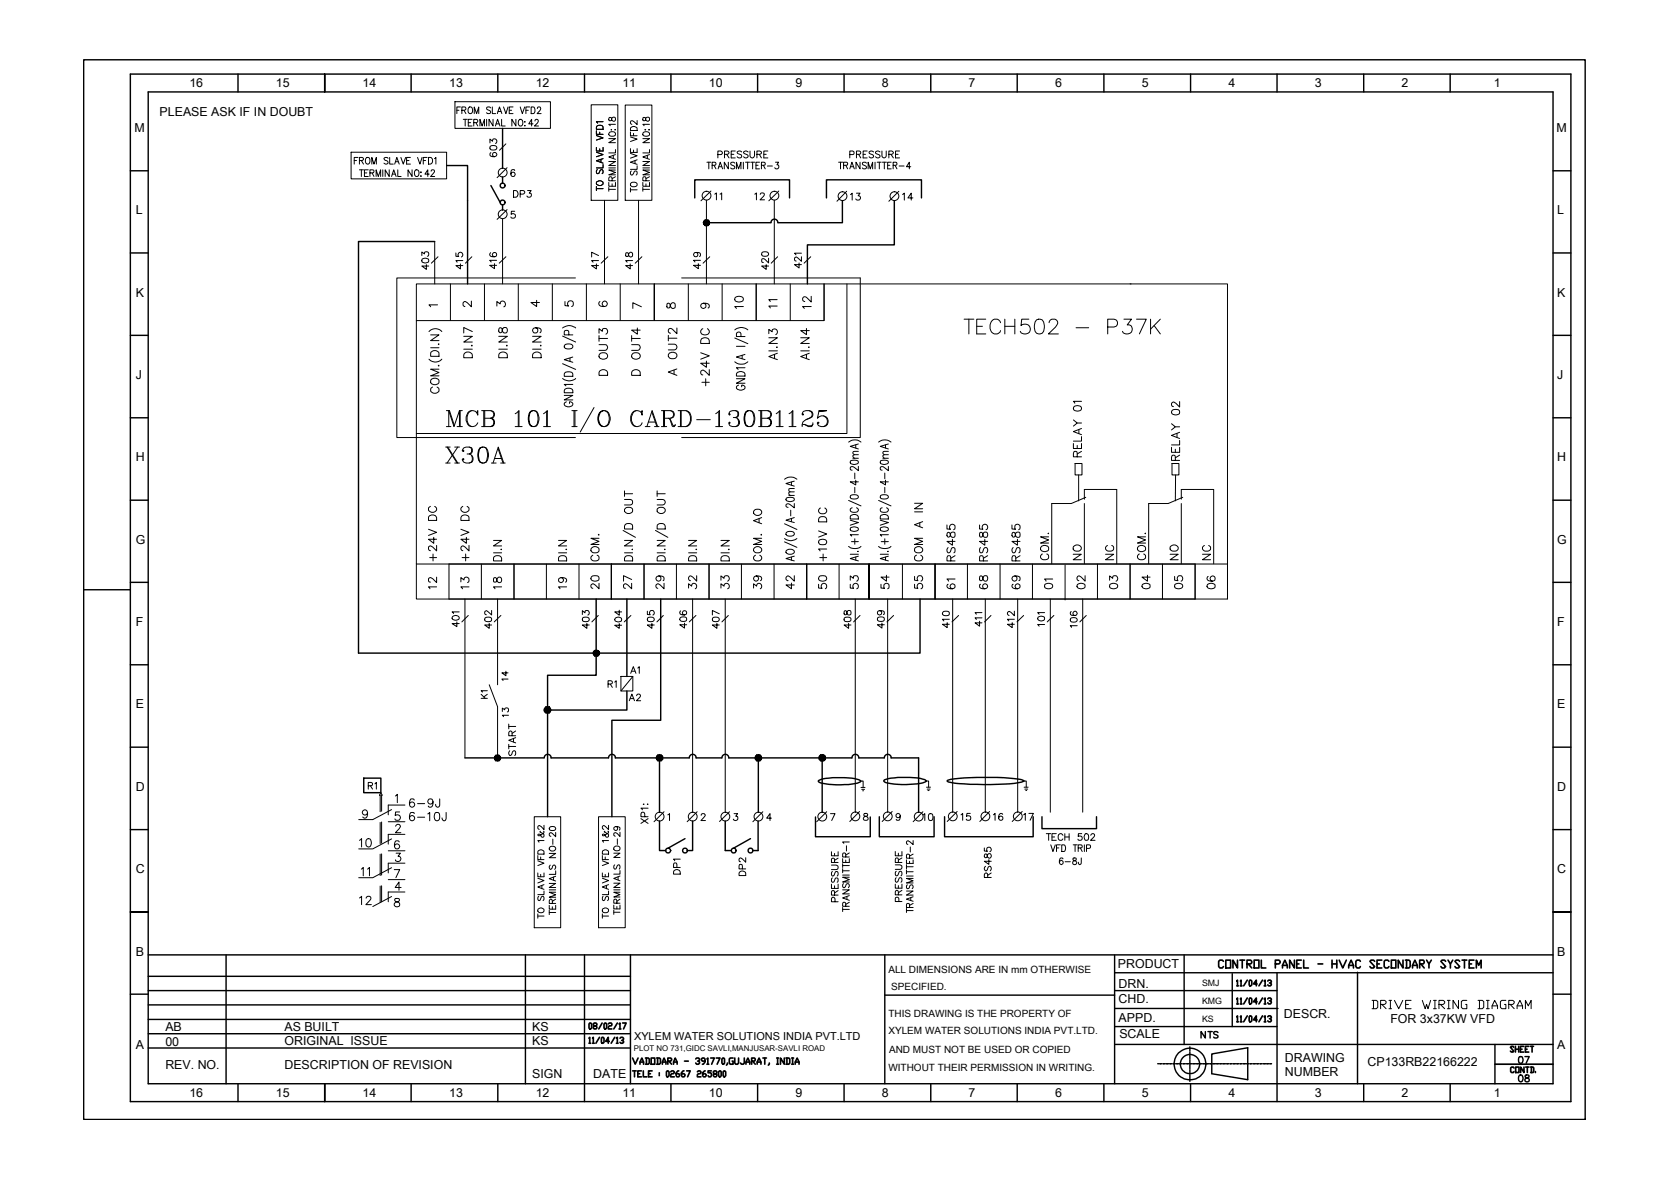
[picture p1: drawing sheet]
<svg xmlns="http://www.w3.org/2000/svg" width="297mm" height="210mm" viewBox="0 0 297 210" stroke-linecap="round" stroke-linejoin="round" font-family="sans-serif">
<defs><g id="words">
<g font-size="2.2">
<text x="33.7" y="15.5">16</text>
<text x="49" y="15.5">15</text>
<text x="64.4" y="15.5">14</text>
<text x="79.9" y="15.5">13</text>
<text x="95.2" y="15.5">12</text>
<text x="110.6" y="15.5">11</text>
<text x="126" y="15.5">10</text>
<text x="141.4" y="15.5">9</text>
<text x="156.8" y="15.5">8</text>
<text x="172.2" y="15.5">7</text>
<text x="187.6" y="15.5">6</text>
<text x="203" y="15.5">5</text>
<text x="218.4" y="15.5">4</text>
<text x="233.7" y="15.5">3</text>
<text x="249.1" y="15.5">2</text>
<text x="265.5" y="15.5">1</text>
<text x="23.9" y="23.5">M</text>
<text x="28.4" y="20.5">PLEASE ASK IF IN DOUBT</text>
<text x="276.7" y="23.5">M</text>
<text x="24.1" y="38.1">L</text>
<text x="276.8" y="38.1">L</text>
<text x="24.1" y="52.7">K</text>
<text x="276.8" y="52.7">K</text>
<text x="24.1" y="67.4">J</text>
<text x="276.8" y="67.4">J</text>
<text x="24.1" y="82">H</text>
<text x="276.8" y="82">H</text>
<text x="24.1" y="96.6">G</text>
<text x="276.8" y="96.6">G</text>
<text x="24.1" y="111.3">F</text>
<text x="276.8" y="111.3">F</text>
<text x="24.1" y="125.9">E</text>
<text x="276.8" y="125.9">E</text>
<text x="24.1" y="140.5">D</text>
<text x="276.8" y="140.5">D</text>
<text x="24.1" y="155.2">C</text>
<text x="276.8" y="155.2">C</text>
<text x="24.1" y="169.8">B</text>
<text x="198.7" y="172">PRODUCT</text>
<text x="276.8" y="169.8">B</text>
<text x="198.9" y="175.6">DRN.</text>
<text x="198.9" y="178.4">CHD.</text>
<text x="29.4" y="185.8">00</text>
<text x="29.4" y="183.3">AB</text>
<text x="50.6" y="185.8">ORIGINAL ISSUE</text>
<text x="50.6" y="183.3">AS BUILT</text>
<text x="94.6" y="185.8">KS</text>
<text x="94.6" y="183.2">KS</text>
<text x="198.9" y="181.7">APPD.</text>
<text x="199" y="184.5">SCALE</text>
<text x="228.2" y="181">DESCR.</text>
<text x="247.2" y="181.9">FOR 3x37KW VFD</text>
<text x="24.1" y="186.4">A</text>
<text x="29.4" y="190.1">REV. NO.</text>
<text x="50.6" y="190.1">DESCRIPTION OF REVISION</text>
<text x="94.6" y="191.6">SIGN</text>
<text x="105.5" y="191.6">DATE</text>
<text x="228.4" y="188.7">DRAWING</text>
<text x="228.4" y="191.3">NUMBER</text>
<text x="243.1" y="189.4">CP133RB22166222</text>
<text x="276.8" y="186.4">A</text>
<text x="33.7" y="194.9">16</text>
<text x="49" y="194.9">15</text>
<text x="64.4" y="194.9">14</text>
<text x="79.9" y="194.9">13</text>
<text x="95.2" y="194.9">12</text>
<text x="110.6" y="194.9">11</text>
<text x="126" y="194.9">10</text>
<text x="141.4" y="194.9">9</text>
<text x="156.8" y="194.9">8</text>
<text x="172.2" y="194.9">7</text>
<text x="187.6" y="194.9">6</text>
<text x="203" y="194.9">5</text>
<text x="218.4" y="194.9">4</text>
<text x="233.7" y="194.9">3</text>
<text x="249.1" y="194.9">2</text>
<text x="265.5" y="194.9">1</text>
</g>
<text font-size="1.9" x="112.7" y="184.8">XYLEM WATER SOLUTIONS INDIA PVT.LTD</text>
<g font-size="1.8">
<text x="157.9" y="173">ALL DIMENSIONS ARE IN mm OTHERWISE</text>
<text x="158.4" y="176">SPECIFIED.</text>
<text x="157.9" y="180.7">THIS DRAWING IS THE PROPERTY OF</text>
<text x="157.9" y="183.9">XYLEM WATER SOLUTIONS INDIA PVT.LTD.</text>
<text x="157.9" y="190.3">WITHOUT THEIR PERMISSION IN WRITING.</text>
<text x="158" y="187.2">AND MUST NOT BE USED OR COPIED</text>
</g>
<g font-size="1.6">
<text x="213.7" y="178.5">KMG</text>
<text x="213.7" y="175.3">SMJ</text>
<text x="213.7" y="181.7">KS</text>
</g>
<text font-size="1.4" x="112.7" y="186.9">PLOT NO 731,GIDC SAVLI,MANJUSAR-SAVLI ROAD</text>
</g></defs>
<!-- layer: 0 -->
<g fill="none" stroke="#000" stroke-width=".18">
<path d="M80.9 18.1h16.9v4.7h-16.9zM105.1 18.6h4.7v17h-4.7zM111.1 18.7h4.8v16.9h-4.8zM62.4 27.1h17v4.7h-17zM89.3 38.9v11.6M89.9 25.6l-1.1 1.1M90.1 37.3l-1.7 1.7M90.1 29.8l-1.7 1.8M107.5 35.6v14.9M113.5 35.6v14.9M125.6 35.6v14.9M126.4 34l-1.8 1.7"/>
<path d="M137.6 35.6v14.9M138.4 34l-1.7 1.7M150.5 34l-1.7 1.8M159.8 34l-1.8 1.8M74 57h72.5v-6.5v6.5M76.3 58.9a1.53 1.53 0 0 1 2.2 0M76.6 59.5h1.4l-1.4 1h1.4M77.3 42.9v7.6M77.8 54.2h-1.5l.3 .3M77.9 45.6l-1.2 1.2M80.1 50.5v6.5M82.4 59.8h1.6l-1.6 1h1.6"/>
<path d="M83.8 53.5v1l-.7-.7a.43 .43 0 0 0-.7 0v.5l.2 .2M83.9 45.6l-1.2 1.2M84 58.9l-1.6-.7v1M86.1 50.5v6.5M88.3 54.4v-.8l.6 .4a.51 .51 0 0 1 .7-.4 .51 .51 0 0 1 .2 .8l-.3 .1M88.7 59.8h1.5l-1.5 1h1.5M88.7 58.3a.58 .58 0 0 0 .2 .8l.4-.2a.53 .53 0 0 1 .1-.6 .53 .53 0 0 1 .7 0 .56 .56 0 0 1-.2 .9 .54 .54 0 0 1-.6-.2 .54 .54 0 0 1 0-.5l-.3-.2zM89.9 45.6l-1.2 1.2M92.1 50.5v6.5M94.7 59.8h1.5l-1.5 1h1.5M95.2 58.3a.47 .47 0 0 1 .4 .6 .47 .47 0 0 1-.7 .2 .47 .47 0 0 1 0-.8 .81 .81 0 0 1 1.3 .5l-.2 .3M95.4 53.4v1.1l-1-.7h1.5"/>
<path d="M98.2 50.5v6.5M100 58.3a1.79 1.79 0 0 1 2.3 0M100 59.7l2.3 1.1M100.4 53.6v.7l.7 .1a.53 .53 0 0 1 0-.8 .53 .53 0 0 1 .8 .1 .53 .53 0 0 1-.3 .8M101.1 59.5l-.1-.7h-.6l-.1 .7h1.5M102.3 49.4h-31.8v28.4h31.8M104.2 50.5v6.5M106.5 59.2v-.8l.6 .5a.5 .5 0 0 1 .7-.5 .5 .5 0 0 1 .1 .8l-.2 .2M106.5 59.6v1.1M106.7 53.6a.43 .43 0 0 0-.2 .6 .84 .84 0 0 0 1.5-.2 .48 .48 0 0 0-.5-.5 .48 .48 0 0 0-.5 .5 .48 .48 0 0 0 .5 .5M108 45.6l-1.1 1.2M110.3 50.5v6.5"/>
<path d="M112.3 59.6v1.1M113.3 58.3v1.1l-1-.7h1.5M114 54.5l-1.5-.7v1M114.1 45.6l-1.2 1.2M116.3 50.5v6.5v-6.5M118.6 54a.56 .56 0 0 0 .2 .7h.2l.2-.5a.42 .42 0 0 1 .4-.4 .42 .42 0 0 1 .4 .4v.3a.43 .43 0 0 1-.4 .3 .43 .43 0 0 1-.4-.4l-.2-.4zM118.8 59.6v1M120.3 58.3v1l-.9-.9h-.4a.44 .44 0 0 0-.2 .5 .44 .44 0 0 0 .4 .3M121.2 49.4h31.7v28.4h-31.7M122.4 50.5v6.5M124.9 58.4a.56 .56 0 0 0-.3 .7 .56 .56 0 0 0 .6 .4 .63 .63 0 0 0 .8-.2 .63 .63 0 0 0-.3-.9M125.1 53.9a.47 .47 0 0 1 .4 .6 .47 .47 0 0 1-.7 .2 .47 .47 0 0 1 0-.7 .81 .81 0 0 1 1.3 .5l-.2 .2"/>
<path d="M126.2 45.6l-1.2 1.2M128.4 50.5v6.5M130.6 58.6a1.79 1.79 0 0 1 2.3 0M130.7 52.9a.99 .99 0 0 1 1.4 .2v.2a.89 .89 0 0 1-1.5 0zM131.7 59.8l-.1-.7-.4-.1-.2 .1-.1 .7h1.5M132.1 54.5h-1.5l.3 .3M134.4 50.5v6.5M136.7 59.3v-.8l.6 .5a.5 .5 0 0 1 .6-.5 .5 .5 0 0 1 .2 .8l-.2 .2M138.1 54.4h-1.4l.2 .3M138.1 53.3h-1.4l.2 .3M138.2 45.6l-1.1 1.2M140.5 50.5v6.5"/>
<path d="M143.4 58.4v1.1l-1.1-.7h1.6M144.1 45.6l-1.2 1.2M144.2 54.5h-1.5l.3 .3M144.2 52.7v1l-.9-.9h-.5a.44 .44 0 0 0-.1 .5 .44 .44 0 0 0 .4 .3M171.4 56.7h1.7M172.2 56.7v2.7M173.6 58h1M175.2 56.7h-1.6v2.7h1.6M177.9 57.4a.96 .96 0 0 0-1.1-.7 .96 .96 0 0 0-.8 1 1.14 1.14 0 0 0 .2 1.3 1.14 1.14 0 0 0 1.3 .2l.4-.4M178.6 58h1.8M178.6 56.7v2.7M180.4 56.7v2.7"/>
<path d="M182.9 56.7h-1.3l-.1 1.2a.94 .94 0 0 1 1.4-.1 .94 .94 0 0 1-.2 1.5 .94 .94 0 0 1-1.3-.4M184.2 56.9a.87 .87 0 0 1 1.3 .3 2.1 2.1 0 0 1-.2 2 .89 .89 0 0 1-1.3-.3 2.2 2.2 0 0 1 .2-2zM186.5 57.4a.66 .66 0 0 1 .5-.7h.5a.65 .65 0 0 1 .4 1l-1.5 1.7h1.7M191.3 58.3h2.2M196.9 58.1h1.1a.7 .7 0 0 0 .7-.7 .7 .7 0 0 0-.7-.7h-1.1v2.7M199.8 56.7h1.3l-.7 1a.84 .84 0 0 1 .9 1 .84 .84 0 0 1-1.2 .7l-.4-.3-.2-.2M200.9 50.5h.1M202 56.7h1.8l-1.3 2.7M204.5 56.7v2.7M205.2 57.9l1.1 1.5M206.3 56.7l-1.8 1.8M76.3 63.8a1.53 1.53 0 0 0 2.2 0"/>
<path d="M76.6 61.8h1.4M76.6 67.5a.76 .76 0 0 1 .9-.3 .76 .76 0 0 1 .5 .9 .76 .76 0 0 1-.9 .3 .76 .76 0 0 1-.5-.9zM76.6 62.6a.83 .83 0 0 1 1.4 .2v.5h-1.4zM76.9 68.8a.57 .57 0 0 0-.4 .6 .57 .57 0 0 0 .6 .5h.4a.57 .57 0 0 0 .5-.5 .57 .57 0 0 0-.3-.6M78 64.9v.2l-.1-.1M78 61.1v.2l-.1-.1M78 65.6h-1.4l1.4 .6-1.4 .6h1.4M79.2 79.5h.8M79.3 73h.6l.8 2.4M79.3 75.8h.9M79.5 79.5l1.8 2.8M79.6 79.5l1.8 2.8"/>
<path d="M79.8 75.8v-2.8l.9 2.8 1-2.8v2.8M80.8 79.5h.9M81.3 75.8h.9M81.4 79.5l-1.9 2.8M81.7 73h.5M81.8 73v2.8M82.4 62.1h1.6M82.5 62.9a.84 .84 0 0 1 1.5 .2v.5h-1.6zM83.4 79.5l.3 .1 .1 .2v.5l-.1 .2-.3 .2a.81 .81 0 0 1 .7 .8 .81 .81 0 0 1-.7 .8h-.5a.72 .72 0 0 1-.7-.7l.2-.1 .1 .1-.1 .1M83.8 73a1.62 1.62 0 0 0 0 2.8M83.9 61.3l.1 .1h-.2M84.8 73.4l.1 .4v-.8l-.1 .4a1.08 1.08 0 0 0-1.2-.4 1.08 1.08 0 0 0-.7 1.1 1.25 1.25 0 0 0 .3 1.3 1.25 1.25 0 0 0 1.3 .3l.4-.6"/>
<path d="M85.6 73h1.6l.4 .1a.7 .7 0 0 1 0 1.1l-.4 .1M85.6 75.8h1.6l.4-.1a.76 .76 0 0 0 .3-.8 .76 .76 0 0 0-.7-.6 .76 .76 0 0 1 .6 .8 .76 .76 0 0 1-.6 .7M85.7 79.5l-.4 .1a2.34 2.34 0 0 0 0 2.6 .93 .93 0 0 0 1.4-.5 2.17 2.17 0 0 0-.3-2.1 .79 .79 0 0 0-1.2 .4 2.33 2.33 0 0 0 .3 2.2l.2 .1M86 79.5l.3 .1a2.34 2.34 0 0 1 0 2.6l-.3 .1M86 73v2.8M86.2 73v2.8M87.2 73a.69 .69 0 0 1 .6 .7 .69 .69 0 0 1-.6 .6h-1M88.6 79.8l.8 2.5M88.7 62.1h1.5M88.9 62.7a.84 .84 0 0 1 1.3 .4v.5h-1.5v-.5zM90.1 61.3l.1 .1h-.2M91.6 73.5l.7-.5v2.8"/>
<path d="M91.6 75.8h1.2M92.1 73.1v2.7M94.7 62.1h1.5M94.7 73l-.4 .1a2.34 2.34 0 0 0 0 2.6 .93 .93 0 0 0 1.3-.4 2.17 2.17 0 0 0-.2-2.2 .79 .79 0 0 0-1.2 .4 2.33 2.33 0 0 0 .3 2.2l.2 .1M94.8 62.9a.84 .84 0 0 1 1.4 .2v.5h-1.5zM95 73l.3 .1a2.34 2.34 0 0 1 0 2.6l-.3 .1M96.1 61.3l.1 .1h-.1M96.6 73.5l.7-.5v2.8M96.6 75.8h1.2M97.2 73.1v2.7M100 67.3a1.79 1.79 0 0 0 2.3 0M100 64.6l2.3 1.1"/>
<path d="M100.3 70.3h1.5l-1.5 .8h1.5M100.4 69.2a.96 .96 0 0 1 1.4 .2v.4h-1.5zM100.4 66.3a.99 .99 0 0 1 1.4 .2v.4h-1.5zM100.4 61.3a1.04 1.04 0 0 1 1.4 .2 .84 .84 0 0 1-1.4 .3zM100.7 71.4a.4 .4 0 0 0-.4 .4 .4 .4 0 0 0 .4 .4 .64 .64 0 0 0 .8 .1 .64 .64 0 0 0 .2-.7l-.5-.2v.3M101.3 63.7v.5M101.7 73h.9M101.7 75.8h.9M101.8 68.3h-1.5l.3 .3M101.8 63.5l-1.5 .4 1.5 .5M102 73v2.8M102.2 73v2.8"/>
<path d="M105.6 72.4l-2.5 4.4M106.5 61.3h1.1a.52 .52 0 0 1 .4 .5 .52 .52 0 0 1-.4 .5h-1.1M106.5 60.2h1.5M106.6 66a.84 .84 0 0 1 1.4 .2v.5h-1.5zM106.7 62.8a.79 .79 0 0 1 .8-.1 .79 .79 0 0 1 .5 .7 .8 .8 0 0 1-.9 .5 .8 .8 0 0 1-.6-.8zM107.2 73a1.52 1.52 0 0 0-.6 2.4 .99 .99 0 0 0 1.7-.3 1.51 1.51 0 0 0-.8-2.1 1.25 1.25 0 0 0-1.1 1.6 1.27 1.27 0 0 0 .8 1.2M107.5 73a1.64 1.64 0 0 1 0 2.8M112.3 61.3h1.1a.52 .52 0 0 1 .4 .5 .52 .52 0 0 1-.4 .5h-1.1M112.3 60.2h1.5M112.4 66a.84 .84 0 0 1 1.4 .2v.5h-1.5zM112.5 62.8a.79 .79 0 0 1 .8-.1 .79 .79 0 0 1 .5 .7 .8 .8 0 0 1-.9 .5 .8 .8 0 0 1-.6-.8zM113.1 73a1.58 1.58 0 0 0-.9 1.4 1.58 1.58 0 0 0 .9 1.4"/>
<path d="M114 73.4l.1 .4v-.8l-.1 .4a1.08 1.08 0 0 0-1.2-.4 1.08 1.08 0 0 0-.7 1.1 1.25 1.25 0 0 0 .3 1.3 1.25 1.25 0 0 0 1.4 .3l.3-.6M114.7 75.8h.8M115 75.8l.9-2.8 1 2.8M115.2 75h1.3M115.9 73.4l.9 2.4M116.3 75.8h.9M117.6 73h1.6l.4 .1a.7 .7 0 0 1 0 1.1l-.4 .1h-1.1M117.6 75.8h.9M118 73v2.8M118.1 73v2.8M118.8 61.2h1.1a.52 .52 0 0 1 .4 .5 .52 .52 0 0 1-.4 .5h-1.1M118.8 74.3l.4 .3 .4 1 .1 .1 .3-.1"/>
<path d="M118.8 60.1h1.5M119 62.7a.82 .82 0 0 1 1.3 .6 .8 .8 0 0 1-.9 .5 .8 .8 0 0 1-.6-.8zM119.1 74.5l.5 1.3h.3l.1-.4M119.2 73a.69 .69 0 0 1 .5 .7 .69 .69 0 0 1-.5 .6M119.8 65.8v.7M120.3 65.6l-1.5 .5 1.5 .6M120.5 73h1.4a1.57 1.57 0 0 1 .7 2.4l-.7 .4h-1.4M121 73v2.8M121.1 73v2.8M121.9 73a1.62 1.62 0 0 1 0 2.8M123.8 74.6h2.5M124.6 62.7l1.5 .5-1.5 .6"/>
<path d="M124.8 60.2l.7-.2a.58 .58 0 0 1 .6 .5v.5h-1.5v-.5zM124.8 67.9h1.3M125.4 67.3v1.3M125.6 64.2v1.1l-1-.7h1.5M126.1 65.7v1l-.7-.7a.44 .44 0 0 0-.8-.1 .44 .44 0 0 0 .3 .7M127.2 73.5l.7-.5v2.8M127.2 75.8h1.3M127.8 73.1v2.7M129.7 73.5l.1 .2-.1 .1-.1-.1 .1-.5a1.38 1.38 0 0 1 1.5-.1l.1 .3-.1 .7-.8 .1M130.6 64.3a1.79 1.79 0 0 0 2.3 0M130.6 60.1l2.3 1M130.7 73l.3 .1 .2 .3-.2 .7-.3 .1a.81 .81 0 0 1 .8 .8 .81 .81 0 0 1-.8 .8l-.9-.1-.2-.4 .1-.3 .1 .1-.1 .2"/>
<path d="M130.9 67.3h1.5l-1.5 .8h1.5M130.9 61.6h1.5M131 66.3a.82 .82 0 0 1 .9-.2 .82 .82 0 0 1 .5 .7h-1.5zM131.2 74.5a.88 .88 0 0 1-.5 1.3M131.3 68.5a.4 .4 0 0 0-.3 .6 .99 .99 0 0 0 1.4-.1 .47 .47 0 0 0-.6-.5v.2M131.9 63.2v.6M132.4 65.4h-1.5l.3 .3M132.4 63l-1.5 .5 1.5 .4M133.1 73l-.5 .1a2.34 2.34 0 0 0 0 2.6 .97 .97 0 0 0 1.4-.4 2.33 2.33 0 0 0-.3-2.2 .79 .79 0 0 0-1.2 .4 2.33 2.33 0 0 0 .3 2.2l.3 .1M133.4 73l.2 .1a2.15 2.15 0 0 1 0 2.6l-.2 .1M134.8 73h1.7l.4 .1a.7 .7 0 0 1 0 1.1l-.4 .1M134.8 75.8h1.7l.4-.1a.76 .76 0 0 0 .2-.8 .76 .76 0 0 0-.6-.6 .76 .76 0 0 1 .5 .8 .76 .76 0 0 1-.5 .7"/>
<path d="M135.2 73v2.8M135.4 73v2.8M136.5 73a.69 .69 0 0 1 .5 .7 .69 .69 0 0 1-.5 .6h-1.1M136.7 60h1.5l-1.5 1h1.5M136.7 62.4h1.5M137.7 63v.7M138 73.5l.7-.5v2.8M138 75.8h1.2M138.1 61.6l.1 .1h-.2M138.2 62.8l-1.5 .6 1.5 .5M138.5 73.1v2.7M140.3 73.5l.6-.5v2.8"/>
<path d="M140.3 75.8h1.2M140.8 73.1v2.7M142.3 60h1.6l-1.6 1h1.6M142.3 62.4h1.6M142.7 73.5l.1 .2-.1 .1-.1-.1 .1-.5a1.14 1.14 0 0 1 1.8 .3l-.1 .6-.5 .2a1.45 1.45 0 0 0-1.3 1.5M143.4 63v.7M143.8 61.6l.1 .1h-.2M143.8 73a.69 .69 0 0 1 .4 1.1l-.9 .5M143.9 62.8l-1.6 .6 1.6 .5M144.5 75.4l-.4 .3h-.4l-.7-.3-.4 .2M144.5 75.1v.3l-.3 .4h-.5l-.7-.4M145.6 73.1l1.4-.1h-1.4l-.3 1.3a1.03 1.03 0 0 1 1.5-.3 1.03 1.03 0 0 1 .2 1.6 1.03 1.03 0 0 1-1.6 0l-.1-.3 .1-.3 .2 .1-.2 .2"/>
<path d="M146.4 73.9a1.01 1.01 0 0 1 .7 1 1.01 1.01 0 0 1-.7 .9M150.8 78.6a1.76 1.76 0 0 1 2.2 0M152.1 79.1v.5M152.6 78.9l-1.5 .4 1.5 .5M156.2 78.6a1.76 1.76 0 0 1 2.2 0M157.4 79.1v.5M157.9 78.9l-1.4 .4 1.4 .5M190.8 78.8v.9h1.4v-.9M190.8 74.6l.7 .6-.7 .5M190.9 72.3a.89 .89 0 0 1 1.3 .2 .74 .74 0 0 1-.7 .6 .74 .74 0 0 1-.7-.6zM191.5 79.2v.5M191.5 75.2h.7"/>
<path d="M191.8 76.4v.6M192.2 77.6v.8h-1.4M192.2 76.2l-1.4 .5 1.4 .6M192.2 71.3h-1.4l.3 .4M208.3 79.5v.9h1.4v-.9M208.3 75.3l.6 .6-.6 .5M208.3 73l.2-.2h.9a.48 .48 0 0 1 0 .9 .68 .68 0 0 1-.8 0 .68 .68 0 0 1-.3-.7zM208.9 79.8v.6M208.9 75.9h.8M209.2 77v.7M209.7 78.3v.8h-1.4M209.7 76.8l-1.4 .6 1.4 .5"/>
<path d="M209.7 71.4v.9l-.7-.6a.44 .44 0 0 0-.6-.2l-.1 .5 .1 .2 .2 .1M76.2 94.1l1.4 .5-1.4 .6M76.2 91.8a.82 .82 0 0 1 1.4 .2v.5h-1.4zM76.4 99.1h1.2M76.5 90a.55 .55 0 0 0-.3 .6 .55 .55 0 0 0 .5 .5 .6 .6 0 0 0 .8-.3 .6 .6 0 0 0-.2-.8M77 98.5v1.2M77.1 95.5v1.1l-.9-.8h1.4M77.6 96.9v1l-.7-.7a.48 .48 0 0 0-.7 0v.5l.3 .2M79.2 82.3h.8M80.8 82.3h.9M81.9 94.1l1.5 .5-1.5 .6M82.1 91.7l.4-.2 .7 .2 .2 .3v.5h-1.5v-.5z"/>
<path d="M82.1 99.1h1.3M82.3 90a.55 .55 0 0 0-.4 .6 .55 .55 0 0 0 .6 .5h.3a.55 .55 0 0 0 .6-.5 .55 .55 0 0 0-.4-.6M82.4 80l.1 .1-.1 .2-.2-.2a.72 .72 0 0 1 .7-.6l.9 .1 .2 .2-.2 .7-.8 .2M82.8 98.5v1.2M82.9 95.5v1.1l-1-.8h1.5M83.4 96.9v1l-.7-.7a.44 .44 0 0 0-.6-.1l-.2 .5 .4 .3M83.8 80.9a.88 .88 0 0 1-.4 1.4M87.3 82.3h.9M87.6 82.3l1-2.8 .9 2.8M87.7 96.1h1.5l-1.5 .9h1.5M87.7 98.3h1.5M87.8 99a.8 .8 0 0 1 .9-.2 .8 .8 0 0 1 .5 .9h-1.5z"/>
<path d="M87.9 81.5h1.2M89 82.3h.8M89.1 97.6l.1 .1h-.2M99.3 96.1h1.4l-1.4 .9h1.4M99.3 98.3h1.4M99.3 99a.8 .8 0 0 1 1-.2 .8 .8 0 0 1 .4 .9h-1.4zM100.6 97.6l.1 .1h-.1M105.1 97.5a.72 .72 0 0 1 .9-.3 .72 .72 0 0 1 .4 .8 .79 .79 0 0 1-.8 .3 .79 .79 0 0 1-.6-.7zM105.4 98.7a.52 .52 0 0 0-.4 .6 .52 .52 0 0 0 .6 .4h.3a.52 .52 0 0 0 .6-.4 .52 .52 0 0 0-.4-.6M106.4 95v.1v-.1M106.5 95.7h-1.5l1.5 .5-1.5 .6h1.5M110.8 94.3l2.2 1.2"/>
<path d="M111 96.1h1.5l-1.5 .9h1.5M111 88.8h1.1a.5 .5 0 0 1 .4 .5 .5 .5 0 0 1-.4 .4h-1.1M111 98.3h1.5M111 87.8h1.5M111 87.2v1M111.1 99a.81 .81 0 0 1 1.4 .2v.5h-1.5zM111.1 93.3a.81 .81 0 0 1 1.4 .2v.5h-1.5zM111.1 90.4a.72 .72 0 0 1 .9-.3 .72 .72 0 0 1 .4 .9 .77 .77 0 0 1-.8 .3 .77 .77 0 0 1-.6-.7zM112.4 97.6v.1h-.1M116.5 94.3l2.2 1.2M116.8 96.1h1.5l-1.5 .9h1.5M116.8 88.8h1a.49 .49 0 0 1 .5 .5 .49 .49 0 0 1-.5 .4h-1"/>
<path d="M116.8 98.3h1.5M116.8 87.8h1.5M116.8 87.2v1M116.9 99a.8 .8 0 0 1 .9-.2 .8 .8 0 0 1 .5 .9h-1.5zM116.9 93.3a.84 .84 0 0 1 1.4 .2v.5h-1.5zM116.9 90.4a.79 .79 0 0 1 .8-.2 .79 .79 0 0 1 .6 .6 .75 .75 0 0 1-.9 .5 .75 .75 0 0 1-.6-.7zM118.2 97.6l.1 .1h-.2M122.4 96.1h1.4l-1.4 .9h1.4M122.4 98.3h1.4M122.5 99a.78 .78 0 0 1 .9-.2 .78 .78 0 0 1 .4 .9h-1.4zM123.8 97.6v.1h-.1M128.2 96.1h1.4l-1.4 .9h1.4"/>
<path d="M128.2 98.3h1.4M128.2 99a.8 .8 0 0 1 1-.2 .8 .8 0 0 1 .4 .9h-1.4zM129.6 97.6v.1h-.1M134 97.5a.7 .7 0 0 1 .9-.3 .7 .7 0 0 1 .4 .8 .7 .7 0 0 1-.9 .3 .7 .7 0 0 1-.4-.8zM134 90.8a.7 .7 0 0 1 .9-.3 .7 .7 0 0 1 .4 .8 .7 .7 0 0 1-.9 .3 .7 .7 0 0 1-.4-.8zM134.3 98.7a.52 .52 0 0 0-.4 .6 .52 .52 0 0 0 .6 .4 .61 .61 0 0 0 .7-.1 .61 .61 0 0 0 .1-.7l-.2-.2M134.9 92.2v.7M135.3 95h.1h-.1M135.4 95.7h-1.4l1.4 .5-1.4 .6h1.4M135.4 92l-1.4 .5 1.4 .6M139.5 95.7a1.76 1.76 0 0 0 2.2 0M139.5 85.2a1.76 1.76 0 0 1 2.2 0"/>
<path d="M139.5 96.3l2.2 1M139.5 93.1l2.2 1M139.7 94.7a1.03 1.03 0 0 1 1.5 0 .5 .5 0 0 1-.6 .6h-.5a.44 .44 0 0 1-.4-.6zM139.8 97.8a.84 .84 0 0 1 1.4 .4 .83 .83 0 0 1-.8 .3 .83 .83 0 0 1-.7-.5zM139.8 88.5l.5-.1a.64 .64 0 0 1 .9 .4l-.3 .3-.6 .1-.5-.2zM140.2 88.1h1M140.6 90.7v1M140.7 85.7v.5M140.7 92.2v.5M140.7 99v.6M141.2 98.8l-1.5 .5 1.5 .4M141.2 92l-1.5 .5 1.5 .4"/>
<path d="M141.2 89.5v.8l-.7-.6-.5-.2-.2 .1-.1 .4 .4 .2M141.2 87.4l-.9 .1v.4l.2 .2M141.2 86.8l-.9 .1v.4l.2 .1M141.2 85.5l-1.5 .4 1.5 .5M145.5 94.4l1.5 .5-1.5 .6M145.6 96.1a.89 .89 0 0 1 1.4 .2l-.3 .5h-.9a.5 .5 0 0 1-.2-.7zM145.6 92.1a.78 .78 0 0 1 .9-.2 .78 .78 0 0 1 .5 .9h-1.5zM145.7 99.1h1.3M145.9 90.3a.52 .52 0 0 0-.4 .6 .52 .52 0 0 0 .6 .4 .6 .6 0 0 0 .7-.2 .6 .6 0 0 0-.1-.8h-.1M146.3 98.5v1.2M147 97.6h-1.5l.3 .3M150.8 97.1a1.76 1.76 0 0 0 2.2 0"/>
<path d="M150.8 88.9l2.2 1M151.1 92.5l1.5 .4-1.5 .4M151.1 98.5h1.5M151.2 93.8l.5-.2 .8 .2v.5l-.6 .1a.63 .63 0 0 1-.8-.4zM151.2 91.7a.79 .79 0 0 1 .9-.2 .79 .79 0 0 1 .5 .7h-1.5zM151.2 88.1l.5-.2a.63 .63 0 0 1 .9 .5 1.01 1.01 0 0 1-1.5 0zM151.2 81.9l.5-.1a.64 .64 0 0 1 .9 .4l-.1 .2-.6 .2a.63 .63 0 0 1-.8-.5zM151.4 96.3h1.2M151.5 90.3a.42 .42 0 0 0-.3 .5 .42 .42 0 0 0 .5 .3h.3a.42 .42 0 0 0 .6-.3 .42 .42 0 0 0-.4-.5M151.6 81.4h1M151.9 84.1v1M151.9 86.6v1"/>
<path d="M151.9 95.8v.9M152.1 85.3v.9l-1-.6h1.5M152.1 99v.6M152.5 98h.1h-.1M152.6 98.8l-1.5 .5 1.5 .4M152.6 95h-1.5l.3 .3M152.6 82.9v.8l-.7-.6-.5-.2-.2 .1-.1 .4 .4 .2M152.6 80.8l-.9 .1-.1 .3 .3 .2M152.6 80.2l-.9 .1-.1 .3 .3 .2M156.2 97.1a1.76 1.76 0 0 0 2.2 0M156.2 88.9l2.2 1M156.5 92.5l1.4 .4-1.4 .4"/>
<path d="M156.5 98.5h1.4M156.5 93.8l.6-.2 .7 .2v.5l-.5 .1a.63 .63 0 0 1-.8-.4zM156.5 91.7a.79 .79 0 0 1 .9-.2 .79 .79 0 0 1 .5 .7h-1.4zM156.5 88.1l.6-.2a.63 .63 0 0 1 .8 .5 1.01 1.01 0 0 1-1.4 0zM156.5 81.9l.6-.1a.64 .64 0 0 1 .8 .4l-.1 .2-.5 .2a.63 .63 0 0 1-.8-.5zM156.6 96.3h1.3M156.8 90.3a.42 .42 0 0 0-.3 .5 .42 .42 0 0 0 .5 .3h.4a.42 .42 0 0 0 .5-.3 .42 .42 0 0 0-.3-.5M156.9 81.4h1M157.3 84.1v1M157.3 86.6v1M157.3 95.8v.9M157.4 85.3v.9l-.9-.6h1.4"/>
<path d="M157.4 99v.6M157.8 98h.1h-.2M157.9 98.8l-1.4 .5 1.4 .4M157.9 95h-1.4l.2 .3M157.9 82.9v.8l-.7-.6a.39 .39 0 0 0-.5-.2 .39 .39 0 0 0-.2 .6l.3 .1M157.9 80.8l-.9 .1-.1 .3 .3 .2M157.9 80.2l-.9 .1-.1 .3 .3 .2M162.6 89.5h1.4l-1.4 .9h1.4M162.6 91h1.4M162.6 97.5a.77 .77 0 0 1 .9-.3 .77 .77 0 0 1 .5 .7 .85 .85 0 0 1-1.4 0zM162.9 98.7a.52 .52 0 0 0-.3 .6 .52 .52 0 0 0 .5 .4 .61 .61 0 0 0 .7-.1 .61 .61 0 0 0 .1-.7l-.2-.2M163.5 92.9v.7"/>
<path d="M164 95.7h-1.4l1.4 .5-1.4 .6h1.4M164 92.7l-1.4 .6 1.4 .5M168.3 93.3v.7l.7 .1a.51 .51 0 0 1 0-.8 .51 .51 0 0 1 .7 .1 .51 .51 0 0 1-.2 .7M168.4 94.7a.47 .47 0 0 0 .3 .8l.2-.2a.55 .55 0 0 1 .2-.6 .55 .55 0 0 1 .5-.1l.2 .6-.1 .2-.2 .1a.73 .73 0 0 1-.7-.8zM168.5 97.3a.52 .52 0 0 0-.2 .5 .52 .52 0 0 0 .4 .5l.3-.3 .2-.6 .4-.1a.59 .59 0 0 1 0 1M169 99.7v-.8l-.2-.1h-.3l-.2 .9h1.5M169.3 95.8v1.1l-1-.7h1.5M169.8 98.8l-.8 .4M174.1 93.3v.7l.6 .1a.51 .51 0 0 1 0-.8 .51 .51 0 0 1 .8 .1 .51 .51 0 0 1-.2 .7M174.2 94.7v.7a.3 .3 0 0 0 .5-.1 .53 .53 0 0 1 .1-.6 .53 .53 0 0 1 .6-.1 .5 .5 0 0 1 .2 .7 .5 .5 0 0 1-.7 .2l-.2-.7a.3 .3 0 0 0-.5-.1zM174.3 97.3l-.2 .4 .2 .6 .4-.2 .3-.7 .4-.1a.59 .59 0 0 1 0 1M174.8 99.7l-.1-.9h-.4l-.2 .9h1.5"/>
<path d="M175.1 95.8v1.1l-1-.7h1.5M175.6 98.8l-.8 .4M179.9 93.3v.7l.6 .1a.51 .51 0 0 1 0-.8 .51 .51 0 0 1 .8 .1 .51 .51 0 0 1-.2 .7M180 94.7a.47 .47 0 0 0 .2 .8l.2-.2a.55 .55 0 0 1 .2-.6 .55 .55 0 0 1 .6-.1l.1 .6v.2l-.2 .1a.67 .67 0 0 1-.7-.8zM180.1 97.3a.48 .48 0 0 0-.2 .6 .48 .48 0 0 0 .5 .3l.4-.8 .3-.1a.59 .59 0 0 1 0 1M180.6 99.7l-.1-.8-.2-.1h-.3l-.1 .9h1.4M180.9 95.8v1.1l-1-.7h1.4M181.3 98.8l-.7 .4M185.2 97.1a.73 .73 0 0 1 .8-.1 .73 .73 0 0 1 .4 .8 .79 .79 0 0 1-.9 .2 .79 .79 0 0 1-.5-.6zM185.3 98.5a.52 .52 0 0 0-.3 .6 .52 .52 0 0 0 .5 .4 .61 .61 0 0 0 .8-.2 .61 .61 0 0 0-.1-.8h-.1M186.4 94.7v.2l-.1-.1M186.4 95.4h-1.4l1.4 .6-1.4 .5h1.4"/>
<path d="M190.8 98.5h1.4l-1.4 1h1.4M190.8 97.2a.77 .77 0 0 1 .9-.3 .77 .77 0 0 1 .5 .7 .85 .85 0 0 1-1.4 0zM191.1 82.4h1.2v2h-1.2zM191.5 81.2l-.1-.9-.2-.1-.3 .1-.1 .9h1.4M191.7 84.4v4.6M192.2 80.2l-.7 .5M192.8 88.7v-1.7h5.7v13.2M192.8 89.5v10.7M193 88.4l-2.6 1.1h-3.4v10.7M196.5 98.5h1.5l-1.5 1h1.5M196.9 96.9a.52 .52 0 0 0-.4 .6 .52 .52 0 0 0 .6 .5h.3a.52 .52 0 0 0 .6-.5 .52 .52 0 0 0-.4-.6M202.4 97.1a.66 .66 0 0 1 .9-.1 .66 .66 0 0 1 .1 .9 .66 .66 0 0 1-.9 .1 .66 .66 0 0 1-.1-.9z"/>
<path d="M202.5 98.5a.52 .52 0 0 0-.3 .6 .52 .52 0 0 0 .5 .4h.4a.52 .52 0 0 0 .5-.4 .52 .52 0 0 0-.3-.6M203.6 94.7v.2l-.1-.1M203.6 95.4h-1.4l1.4 .6-1.4 .5h1.4M208 98.5h1.4l-1.4 1h1.4M208 97.2a.77 .77 0 0 1 .9-.3 .77 .77 0 0 1 .5 .7 .85 .85 0 0 1-1.4 0zM208.3 82.4h1.3v2h-1.3zM208.9 81.8v-.8l-.2-.1h-.3l-.1 .9h1.4M209 84.4l-.1 4.6M209.7 80.9l-.8 .5M210 88.7v-1.7h5.7v13.2M210 89.5v10.7M210.2 88.4l-2.5 1.1h-3.5v10.7"/>
<path d="M213.8 98.5h1.4l-1.4 1h1.4M214.1 96.9a.52 .52 0 0 0-.4 .6 .52 .52 0 0 0 .6 .5h.3a.52 .52 0 0 0 .6-.5 .52 .52 0 0 0-.3-.6M74 100.2h138.4v6.3h-138.4v-56h144.2v56M77.6 104.3h-1.4l.2 .3M77.6 102.6v.9l-.7-.6a.48 .48 0 0 0-.7-.1v.5l.3 .2M79.8 100.2h138.4v6.3h-138.4zM81.9 103.4v-.7l.6 .4a.47 .47 0 0 1 .5-.5 .47 .47 0 0 1 .4 .6l-.1 .2-.2 .1M82.6 106.5v28.2M83.2 109.4l-1.1 1.1M83.4 104.3h-1.5l.3 .3M85.6 100.2v6.3M87.8 102.7a.52 .52 0 0 0 .1 .8l.3-.1 .1-.4a.43 .43 0 0 1 .4-.4 .43 .43 0 0 1 .5 .3v.3a.48 .48 0 0 1-.7 .3 .48 .48 0 0 1-.2-.6l-.2-.2z"/>
<path d="M88.4 106.5v15.2M89 109.4l-1.1 1.1M89.2 104.3h-1.5l.3 .3M91.4 100.2v6.3M97.1 100.2v6.3M99.8 102.7a.44 .44 0 0 1 .4 .5 .44 .44 0 0 1-.7 .3 .44 .44 0 0 1 0-.8 .7 .7 0 0 1 .8 0 .7 .7 0 0 1 .3 .7l-.1 .1M100.7 104.3h-1.4l.2 .3M102.9 100.2v6.3M105.1 102.5l.2-.1h.9a.48 .48 0 0 1 0 .8 .68 .68 0 0 1-.8 .1 .68 .68 0 0 1-.3-.8zM106.4 109.4l-1.2 1.1M106.5 103.7v.9l-1-.8-.5 .2v.3l.4 .3M108.7 100.2v6.3"/>
<path d="M112.2 109.4l-1.2 1.1M112.3 103.7v.9l-.7-.6a.47 .47 0 0 0-.7-.1v.5l.3 .2M112.3 103l-1.5-.7v1M114.5 100.2v6.3M117.1 102.4a.47 .47 0 0 1 .4 .6 .47 .47 0 0 1-.7 .2 .47 .47 0 0 1 0-.8 .72 .72 0 0 1 .9-.1 .72 .72 0 0 1 .3 .8l-.1 .1M117.9 109.4l-1.1 1.1M118 103.7v.9l-1-.8-.4 .2v.3l.3 .3M120.2 100.2v6.3M122.4 104.5v-.7l.6 .4a.48 .48 0 0 1 .7-.4 .48 .48 0 0 1-.1 .8M123.1 106.5v37.9M123.7 109.4l-1.2 1.1M123.8 102.3v1l-.6-.7a.44 .44 0 0 0-.7-.2l-.1 .5 .3 .3"/>
<path d="M126 100.2v6.3M128.2 104.5v-.7l.5 .4a.49 .49 0 0 1 .8-.4 .49 .49 0 0 1-.2 .8M128.2 103.1v-.7l.5 .4a.5 .5 0 0 1 .8-.4 .5 .5 0 0 1-.2 .9M128.9 106.5v37.9M129.5 109.4l-1.2 1.1M131.8 100.2v6.3M134 104.5v-.7l.5 .4a.48 .48 0 0 1 .8-.4 .48 .48 0 0 1-.2 .8M134.4 102.4a.47 .47 0 0 1 .5 .6 .47 .47 0 0 1-.7 .2 .47 .47 0 0 1 0-.8 .75 .75 0 0 1 1.2 .5l-.2 .3M137.6 100.2v6.3M140.7 103.6v1l-1-.6h1.5M141.2 102.3v1l-.7-.7-.5-.2-.3 .3v.2l.4 .3M143.4 100.2v6.3"/>
<path d="M145.5 103.8v.7l.6 .1a.51 .51 0 0 1 .1-.8 .51 .51 0 0 1 .7 .1 .51 .51 0 0 1-.2 .7M145.6 102.5l.2-.1h.9a.48 .48 0 0 1 0 .8 .73 .73 0 0 1-1.2-.5zM149.2 100.2v6.3M151.1 103.8v.7l.6 .1a.51 .51 0 0 1 0-.8 .51 .51 0 0 1 .8 .1 .51 .51 0 0 1-.2 .7M151.1 103.1v-.7l.6 .4a.49 .49 0 0 1 .7-.4 .49 .49 0 0 1 .1 .8l-.2 .1M152 106.5v37.9M152.9 109.4l-1.2 1.1M154.5 100.2v6.3zM156.6 103.8v.7l.6 .1a.51 .51 0 0 1 0-.8 .51 .51 0 0 1 .8 .1 .51 .51 0 0 1-.2 .7M157.6 102.2v1.1l-1-.7h1.4M157.8 106.5v37.9M158.8 109.4l-1.1 1.1"/>
<path d="M160.4 100.2v6.3M162.6 103.8v.7l.6 .1a.51 .51 0 0 1 0-.8 .51 .51 0 0 1 .7 .1 .51 .51 0 0 1-.2 .7M162.6 102.4v.7l.6 .1a.51 .51 0 0 1 0-.8 .51 .51 0 0 1 .7 .2 .51 .51 0 0 1-.2 .7M166.2 100.2v6.3M168.5 103.8l-.1 .1a.43 .43 0 0 0 .2 .7 .69 .69 0 0 0 1.2-.4 .44 .44 0 0 0-.5-.4 .44 .44 0 0 0-.4 .4 .44 .44 0 0 0 .4 .4M169.3 106.5v37.9M169.8 102.9h-1.5l.3 .4M170.4 109.4l-1.2 1.1M172 100.2v6.3M174.2 102.4v.7a.3 .3 0 0 0 .5-.1 .51 .51 0 0 1 .3-.7 .51 .51 0 0 1 .7 .5 .51 .51 0 0 1-.6 .5l-.3-.2-.1-.5a.3 .3 0 0 0-.5-.2zM174.3 103.8l-.1 .1a.51 .51 0 0 0 .2 .7 .84 .84 0 0 0 1.2-.4 .45 .45 0 0 0-.4-.4 .45 .45 0 0 0-.5 .4 .45 .45 0 0 0 .4 .4M175.1 106.5v37.9"/>
<path d="M176.2 109.4l-1.2 1.1M177.8 100.2v6.3M180.1 103.8l-.1 .1a.43 .43 0 0 0 .2 .7 .69 .69 0 0 0 1.1-.4 .44 .44 0 0 0-.4-.4 .44 .44 0 0 0-.4 .4 .44 .44 0 0 0 .4 .4M180.4 102.4a.47 .47 0 0 1 .4 .6 .47 .47 0 0 1-.7 .2 .47 .47 0 0 1 0-.8 .72 .72 0 0 1 .8-.1 .72 .72 0 0 1 .4 .8l-.2 .1M180.9 106.5v37.9M182 109.4l-1.2 1.1M183.5 100.2v6.3M185.7 103.9a.93 .93 0 0 1 1.4 .2 .78 .78 0 0 1-.6 .6 .78 .78 0 0 1-.8-.5zM186.7 106.5v37.9M187.1 102.9h-1.4l.2 .4M187.3 109.4l-1.1 1.1M189.3 100.4v6.2"/>
<path d="M191.5 103.9a1.1 1.1 0 0 1 1.3 0 .51 .51 0 0 1-.2 .7 .68 .68 0 0 1-.8 0 .68 .68 0 0 1-.3-.7zM192.5 106.5v37.9M192.9 102.3v1l-.7-.7a.44 .44 0 0 0-.6-.2l-.2 .5 .4 .3M193.1 109.4l-1.1 1.1M195.1 100.2v6.3M197.2 103.1v-.7l.6 .4a.49 .49 0 0 1 .7-.4 .49 .49 0 0 1 .1 .8l-.2 .1M197.3 103.9a.93 .93 0 0 1 1.4 .2 .78 .78 0 0 1-.7 .6 .78 .78 0 0 1-.8-.5zM200.9 100.2v6.3M203.1 103.9a1.1 1.1 0 0 1 1.3 0 .51 .51 0 0 1-.2 .7 .68 .68 0 0 1-.8 0 .68 .68 0 0 1-.3-.7zM204 102.2v1.1l-1-.7h1.4M206.6 100.2v6.3M208.8 102.4v.7l.6 .1a.51 .51 0 0 1 0-.8 .51 .51 0 0 1 .8 .2 .51 .51 0 0 1-.3 .7"/>
<path d="M208.8 103.9a.93 .93 0 0 1 1.4 .2 .78 .78 0 0 1-.6 .6 .78 .78 0 0 1-.8-.5zM214.6 103.9a1.1 1.1 0 0 1 1.4 0 .51 .51 0 0 1-.3 .7 .68 .68 0 0 1-.8 0 .68 .68 0 0 1-.3-.7zM214.8 102.4a.41 .41 0 0 0-.2 .5 .41 .41 0 0 0 .3 .3 .79 .79 0 0 0 1.1-.3 .45 .45 0 0 0-.4-.5 .45 .45 0 0 0-.5 .4 .45 .45 0 0 0 .4 .5M87 121.7l1.4 3.9v9.1M110.4 120.2h2.1v2.6h-2.1zM112.5 120.2l-2.1 2.6M153 138.8h.4v1.2M153 140h.8M164.6 138.8h.5v1.1M164.7 139.9h.7M182 138.8h.4v1.1M182 139.9h.8"/>
<path d="M67.6 146.2v3.7M67.6 151.8v3.8M67.6 157.5v2.9M67.8 144.2v-2.8h.2l-.3-.5-.2 .5h.1v2.9M67.8 146.1v3.8M67.8 151.8v3.7M67.8 157.4v2.9M69 146.1h3M69 151.2h3M69 156.3h3M69.6 149.1l-3.3 1.8h-2.5M69.6 154.2l-3.3 1.8h-2.5"/>
<path d="M69.6 143.9l-3.3 1.8h-2.5M69.6 159.3l-3.3 1.8M72 143.1h-3v1.7M72 148.3h-3v1.7M72 153.4h-3v1.8M72 158.5h-3v1.8M73.6 142.2l-.1-.2a.48 .48 0 0 0-.6 .3 .84 .84 0 0 0 .3 1.2 .46 .46 0 0 0 .5-.5 .46 .46 0 0 0-.4-.5 .46 .46 0 0 0-.5 .5M73.6 144.6a.42 .42 0 0 0-.4-.2 .42 .42 0 0 0-.3 .3 .88 .88 0 0 0 .3 1.2 .46 .46 0 0 0 .5-.4 .46 .46 0 0 0-.4-.5 .46 .46 0 0 0-.5 .4M74.2 142.8h1.3M74.2 145.2h1.3M76 144.7l.4-.3v1.5M77 142.5a.47 .47 0 0 1-.7 .4 .47 .47 0 0 1-.2-.7 .47 .47 0 0 1 .8 0 .72 .72 0 0 1 .1 .9 .72 .72 0 0 1-.8 .3l-.1-.1"/>
<path d="M77.4 144.4a.57 .57 0 0 1 .7 .3l.1 .3a.61 .61 0 0 1-.6 .9 .97 .97 0 0 1-.2-1.5zM78.2 142l-.1 1.3-.2 .2-.4-.2-.1-.3M79.3 144.4v1.1l-.1 .3h-.4l-.2-.4M95 145.2h4.7v19.7h-4.7zM106.4 145.2h4.7v19.7h-4.7zM118 144.3l-1.7 1.8M123.9 144.3l-1.8 1.8M129.7 144.3l-1.8 1.7M135.6 144.3l-1.8 1.8M147 144.3l-1.8 1.8M152.8 144.2l-1.7 1.8M153.2 140.3h.5"/>
<path d="M153.3 140.5h.2M158.6 144.2l-1.8 1.8M164.1 144.3l-1.8 1.8M164.8 140.3h.5M164.9 140.5h.3M170.2 144.2l-1.8 1.8M175.9 144.2l-1.7 1.8M181.7 144.2l-1.8 1.8M182.2 140.3h.5M182.3 140.5h.2M243.9 177.8h.8l.2 .2v1l-.2 .3h-.8M244.2 177.8v1.5"/>
<path d="M245.4 178.5h.7l.3-.2v-.3l-.3-.2h-.7v1.5M245.6 178.5l.8 .8M246.9 177.8h.5M246.9 179.3h.5M247.2 177.8v1.5M247.9 177.8l.7 1.5 .8-1.5M249.9 178.5h.5M250.8 177.8h-.9v1.5h.9M252.8 177.8l.5 1.5 .3-.8 .2 .8 .5-1.5M254.8 177.8h.5M254.8 179.3h.5M255.1 177.8v1.5"/>
<path d="M255.8 178.5h.8l.2-.2v-.3l-.2-.2h-.8v1.5M256 178.5l.8 .8M257.3 177.8h.5M257.3 179.3h.5M257.5 177.8v1.5M259.3 177.8v1.5l-1-1.5v1.5M260.7 177.8h-.7l-.2 .2v1l.2 .3h.7v-.8h-.2M262.7 177.8h.8l.3 .2v1l-.3 .3h-.8M263 177.8v1.5M264.2 177.8h.5M264.2 179.3h.5M264.5 177.8v1.5"/>
<path d="M265.2 179.3v-.5l.5-1 .5 1v.5M265.2 178.8h1M267.7 177.8h-.7l-.3 .2v1l.3 .3h.7v-.8h-.3M268.2 178.5h.7l.3-.2v-.3l-.3-.2h-.7v1.5M268.4 178.5l.8 .8M269.7 179.3v-.5l.5-1 .5 1v.5M269.7 178.8h1M271.2 179.3v-1.5l.5 1 .5-1v1.5"/>
<circle cx="89.4" cy="38.1" r=".78"/>
<circle cx="89.4" cy="30.7" r=".78"/>
<circle cx="125.6" cy="34.8" r=".78"/>
<circle cx="137.7" cy="34.8" r=".78"/>
<circle cx="149.8" cy="34.9" r=".78"/>
<circle cx="159" cy="34.9" r=".78"/>
<circle cx="117.3" cy="145.1" r=".78"/>
<circle cx="123.1" cy="145.1" r=".78"/>
<circle cx="128.9" cy="145.1" r=".78"/>
<circle cx="134.8" cy="145.1" r=".78"/>
<circle cx="146.2" cy="145.1" r=".78"/>
<circle cx="152.1" cy="145.1" r=".78"/>
<circle cx="157.8" cy="145.1" r=".78"/>
<circle cx="163.3" cy="145.1" r=".78"/>
<circle cx="169.4" cy="145.1" r=".78"/>
<circle cx="175.2" cy="145.1" r=".78"/>
<circle cx="180.9" cy="145.1" r=".78"/>
</g>
<!-- layer: TXT -->
<g fill="none" stroke="#000" stroke-width=".18">
<path d="M81.2 19.6h.4M81.8 19h-.6v1.2M82.1 19.6l.6-.1v-.4l-.6-.1v1.2M82.5 19.6l.3 .6M83.4 19.1l.1-.1a.57 .57 0 0 1 .5 .6 .57 .57 0 0 1-.6 .6l-.2-.4v-.5zM87.2 19.2l-.2-.2-.4 .1v.4l.5 .2 .1 .3-.2 .2h-.4l-.1-.2M87.5 19v1.2h.6M88.5 19.8h.5M89.5 19l.4 1.2 .4-1.2M90.5 19.6h.4M91.2 19h-.7v1.2h.7M92.5 19l.4 1.2 .4-1.2"/>
<path d="M93.5 19.6h.4M94.2 19h-.7v1.2M94.4 19a.65 .65 0 0 1 .7 .4 .65 .65 0 0 1-.2 .8h-.5zM95.5 19.3l.1-.2a.35 .35 0 0 1 .5 .1 .35 .35 0 0 1-.1 .4l-.5 .6h.7M63 28.5h.4M63.6 28h-.6v1.2M63.9 28.5h.6l.1-.3-.2-.2h-.5v1.2M63.9 30.2h.7M64.2 28.5l.4 .7M64.2 30.2v1.2M64.8 30.7h.4M65.2 28a.61 .61 0 0 1 .6 .4 .61 .61 0 0 1-.2 .7l-.1 .1a.63 .63 0 0 1-.6-.5 .63 .63 0 0 1 .3-.7z"/>
<path d="M65.5 30.2h-.7v1.2h.7M65.8 30.7h.6v-.4l-.6-.1v1.2M66.1 29.2v-1.2l.4 1.2 .4-1.2v1.2M66.1 30.7l.4 .7M66.9 31.4v-1.2l.3 1.2 .5-1.2v1.2M68 30.2v1.2M69 28.2l-.3-.2-.4 .2 .2 .3 .4 .2v.4a.44 .44 0 0 1-.6-.1M69.2 30.2v1.2l-.7-1.2v1.2M69.3 28v1.2h.6M69.6 31.4l.4-1.2 .4 1.2M69.7 30.9h.5M70.2 29.2l.3-1.2 .5 1.2"/>
<path d="M70.3 28.7h.5M70.7 30.2v1.2h.6M71.3 28l.4 1.2 .4-1.2M72.3 28.5h.4M73 28h-.7v1.2h.7M73.3 30.2v1.2l-.8-1.2v1.2M73.8 30.4l.2-.2a.6 .6 0 0 1 .5 .6 .6 .6 0 0 1-.5 .6l-.3-.5zM74.2 28l.4 1.2 .4-1.2M74.8 30.6v.1zM74.8 31.2v.2zM75.2 28.5h.5M75.9 28h-.7v1.2"/>
<path d="M76.2 28a.61 .61 0 0 1 .7 .6 .61 .61 0 0 1-.7 .6zM76.3 30.9h-.8l.5-.7v1.2M76.6 30.4l.1-.2h.3l.2 .1v.2l-.6 .9h.7M77.2 28.2l.3-.2v1.2M82.4 21.2h.7M82.7 21.2v1.2M83.2 21.8h.5M83.9 21.2h-.7v1.2h.7M84.2 21.8l.7-.1v-.4l-.7-.1v1.2M84.3 20.2v-1.2l.4 1.2 .4-1.2v1.2M84.6 21.8l.3 .6M85.3 22.4v-1.2l.4 1.2 .4-1.2v1.2"/>
<path d="M86.5 21.2v1.2M87.1 25.4v-.7l.5 .4a.4 .4 0 0 1 .3-.4 .4 .4 0 0 1 .5 .3 .4 .4 0 0 1-.3 .5M87.1 26l.5-.1a.53 .53 0 0 1 .7 .4 .72 .72 0 0 1-1.2 0zM87.3 27.1l-.2 .1a.61 .61 0 0 0 .5 .7 .61 .61 0 0 0 .7-.4 .39 .39 0 0 0-.4-.4 .39 .39 0 0 0-.4 .3 .39 .39 0 0 0 .4 .5M87.6 21.2v1.2l-.7-1.2v1.2M88.1 22.4l.3-1.2 .5 1.2M88.2 22h.5M88.4 20.2l.4-1.2 .4 1.2M89.2 21.2v1.2h.6M91.3 33.9a.65 .65 0 0 1 .7 .3 .65 .65 0 0 1-.2 .8l-.5 .1zM91.5 37.5h-.6v.6a.43 .43 0 0 1 .6 0 .43 .43 0 0 1 0 .6 .43 .43 0 0 1-.7-.1M91.5 30.3v-.1l-.3-.1a.66 .66 0 0 0-.4 .7 .66 .66 0 0 0 .4 .6 .38 .38 0 0 0 .4-.4 .38 .38 0 0 0-.4-.4 .38 .38 0 0 0-.4 .3"/>
<path d="M91.7 21.2v1.2l-.7-1.2v1.2M92.2 21.4l.2-.2a.57 .57 0 0 1 .6 .6 .57 .57 0 0 1-.7 .6l-.2-.4zM92.5 34.5l.6-.1 .2-.3-.2-.2h-.6v1.2M93.2 21.7h.2zM93.2 22.4h.2zM93.8 33.9h.6l-.3 .4a.4 .4 0 0 1 .3 .7 .4 .4 0 0 1-.7-.2M94.8 22h-.8l.5-.8v1.2M95.1 21.5a.3 .3 0 0 1 .4-.3 .3 .3 0 0 1 .1 .5l-.6 .7h.7M106 27.1l1.2 .4-1.2 .4M106 26.2v.6h1.2v-.6M106 24.1l1.2 .4-1.2 .4M106 23.2v.7h1.2"/>
<path d="M106 33.5h1.2M106 33.1v.8M106.1 32.3a.6 .6 0 0 1 .7-.2 .6 .6 0 0 1 .4 .7 .65 .65 0 0 1-.7 .2 .65 .65 0 0 1-.5-.5zM106.1 22.5a.64 .64 0 0 1 .7-.2 .64 .64 0 0 1 .4 .7h-1.2zM106.2 30.1l-.2 .3 .1 .4h.4l.2-.5 .3-.2 .2 .3v.4l-.2 .1M106.6 23.5v.4M106.6 26.5v.3M106.8 28.3v.5M107.2 29.3v.5h-1.2M107.2 28.2l-1.2 .4 1.2 .4M107.2 21.6h-1.2l.2 .3M108.2 32.4v.7h1.2v-.7"/>
<path d="M108.2 28.7h1.2l-1.2 .7h1.2M108.2 24.6h1.2l-1.2 .8h1.2M108.2 33.7h1.2M108.2 33.3v.7M108.2 29.8h1.2M108.3 20.9v.5h.3a.47 .47 0 0 1 .2-.5 .47 .47 0 0 1 .6 0v.5a.47 .47 0 0 1-.6 0 .47 .47 0 0 1-.2-.5zM108.4 23.5a.58 .58 0 0 1 .7-.1 .58 .58 0 0 1 .3 .6 .68 .68 0 0 1-1.2-.3zM108.7 23v.1zM108.8 32.1l-.1-.6h-.4l-.1 .6h1.2M108.8 32.7v.4M109 27.6v.6M109.4 23v.1z"/>
<path d="M109.4 30.2h-1.2l1.2 .4-1.2 .5h1.2M109.4 27.5l-1.2 .4 1.2 .4M109.4 26.6v.6h-1.2M109.4 22.1h-1.2l.3 .3M109.4 31.4l-.6 .4M112.1 27.3l1.2 .4-1.2 .4M112.1 26.4v.7h1.2v-.7M112.1 24.3l1.2 .4-1.2 .4M112.1 23.5v.6h1.2M112.1 33.7h1.2M112.1 33.4v.7M112.1 32.6a.6 .6 0 0 1 .7-.2 .6 .6 0 0 1 .4 .6 .59 .59 0 0 1-.7 .2 .59 .59 0 0 1-.4-.6z"/>
<path d="M112.1 22.7a.65 .65 0 0 1 .8-.2 .65 .65 0 0 1 .4 .7h-1.2zM112.2 30.4l-.1 .2 .1 .5h.3l.3-.7 .4 .1 .1 .4-.2 .2M112.6 23.7v.4M112.6 26.7v.4M112.9 28.6v.5M113.3 29.5v.6h-1.2M113.3 28.4l-1.2 .4 1.2 .4M113.3 21.4v.7l-.9-.6h-.2l-.1 .2v.3l.2 .1M114.3 32.4v.7h1.2v-.7M114.3 28.7h1.2l-1.2 .7h1.2M114.3 24.6h1.2l-1.2 .8h1.2M114.3 33.7h1.2"/>
<path d="M114.3 29.8h1.2M114.3 33.3v.7M114.3 20.9v.5l.3 .1 .1-.2a.38 .38 0 0 1 .3-.5 .38 .38 0 0 1 .5 .3 .38 .38 0 0 1-.4 .4l-.3-.1-.1-.5zM114.4 23.5a.59 .59 0 0 1 .7-.1 .59 .59 0 0 1 .3 .6 .79 .79 0 0 1-1.1-.1zM114.7 23v.1zM114.8 32.1v-.6h-.5v.6h1.2M114.8 32.7v.4M115.1 27.6v.6M115.4 23v.1zM115.5 30.2h-1.2l1.2 .4-1.2 .5h1.2M115.5 27.5l-1.2 .4 1.2 .4M115.5 26.6v.6h-1.2"/>
<path d="M115.5 22.1h-1.2l.2 .3M115.5 31.4l-.7 .4M125.7 28.8h.7M126 28.8v1.2M126.6 29.4l.6-.1v-.4l-.6-.1v1.2M126.9 29.4l.4 .6M127.1 34.5l.3-.2v1.2M127.6 27.5l.7-.1 .1-.3-.3-.3h-.5v1.3M127.6 30l.4-1.2 .5 1.2M127.8 29.6h.5M128 34.5l.3-.2v1.2M128.8 27.4h.5l.3-.3-.3-.3h-.5v1.3"/>
<path d="M129.2 27.4l.4 .7M129.5 28.8v1.2l-.8-1.2v1.2M130 27.4h.4M130.6 29l-.2-.2-.4 .1v.4l.5 .2 .1 .3-.2 .2h-.4l-.1-.2M130.7 26.8h-.7v1.3h.7M130.9 30v-1.2l.4 1.2 .4-1.2v1.2M131.8 27a.46 .46 0 0 0-.4-.2 .46 .46 0 0 0-.4 .3l.2 .2 .6 .2v.4a.46 .46 0 0 1-.8 0M132.1 28.8v1.2M132.5 28.8h.7M132.9 28.8v1.2M133 27l-.3-.2-.5 .2 .1 .3 .7 .4a.43 .43 0 0 1-.4 .4 .43 .43 0 0 1-.4-.2M133.3 26.8l.1 1.1a.4 .4 0 0 0 .4 .2 .4 .4 0 0 0 .3-.4v-.9"/>
<path d="M133.4 28.8h.8M133.8 28.8v1.2M134.2 34.5l.3-.2v1.2M134.4 29.4h.4M134.5 27.4l.8-.1v-.3l-.8-.2v1.3M135 27.4l.4 .7M135 28.8h-.6v1.2h.6M135.1 34.5a.37 .37 0 0 1 .4-.2 .37 .37 0 0 1 .4 .3l-.8 .9h.8M135.4 29.4l.5-.1v-.4l-.5-.1v1.2M135.7 29.4l.3 .6M135.8 27.4h.4M136.4 29.5h.9"/>
<path d="M136.5 26.8h-.7v1.3h.7M137.9 28.8h.5l-.3 .5a.37 .37 0 0 1 .3 .6 .37 .37 0 0 1-.7-.1M149.1 28.8h.7M149.4 28.8v1.2M150 29.4l.6-.1v-.4l-.6-.1v1.2M150.3 29.4l.4 .6M151.1 27.5l.6-.1 .1-.4-.7-.2v1.3M151.1 30l.3-1.2 .5 1.2M151.2 34.6l.3-.3v1.3M151.2 29.6h.5M152.2 34.3h.7l-.4 .5a.41 .41 0 0 1 .3 .7 .41 .41 0 0 1-.7-.2M152.2 27.4l.7-.1 .1-.3-.8-.2v1.3"/>
<path d="M152.6 27.4l.4 .7M152.9 28.8v1.2l-.7-1.2v1.2M153.4 27.4h.5M154 29l-.2-.2-.4 .1v.4l.5 .2 .1 .3-.2 .2h-.4l-.1-.2M154.1 26.8h-.7v1.3h.7M154.3 30v-1.2l.4 1.2 .4-1.2v1.2M155.3 27l-.3-.2-.5 .2v.3l.8 .4a.43 .43 0 0 1-.3 .4 .43 .43 0 0 1-.5-.2M155.5 28.8v1.2M155.9 28.8h.7M156.3 28.8v1.2M156.4 27l-.3-.2-.5 .2 .1 .3 .7 .4a.43 .43 0 0 1-.3 .4 .43 .43 0 0 1-.5-.2M156.8 26.8v1.1a.38 .38 0 0 0 .4 .2 .38 .38 0 0 0 .3-.4v-.9"/>
<path d="M156.9 28.8h.7M157.2 28.8v1.2M157.8 29.4h.4M158 27.4h.5l.3-.3-.3-.3h-.5v1.3M158.4 27.4l.4 .7M158.4 28.8h-.6v1.2h.6M158.8 29.4l.6-.1v-.4l-.6-.1v1.2M159.1 29.4l.3 .6M159.2 27.4h.5M159.8 29.5h.9M159.9 26.8h-.7v1.3h.7M160.5 34.6l.3-.3v1.3"/>
<path d="M161.9 29.6h-.8l.5-.8v1.2M162.3 35.2h-.9l.6-.9v1.3M75 45.4v-.6l.5 .3a.41 .41 0 0 1 .3-.4 .41 .41 0 0 1 .5 .4 .41 .41 0 0 1-.3 .5M75 46.1l.5-.2a.6 .6 0 0 1 .7 .5 .7 .7 0 0 1-1 .3l-.2-.1zM75.8 47v.9l-.8-.6h1.2M81 45v.6h.5a.44 .44 0 0 1 .1-.7 .44 .44 0 0 1 .6 .1 .44 .44 0 0 1-.2 .7M81.8 46.9v.9l-.8-.6h1.3M82.3 46.3h-1.3l.3 .3M87.2 44.9l-.1 .1a.37 .37 0 0 0 .2 .6h.6a.38 .38 0 0 0 .4-.5 .38 .38 0 0 0-.6-.1 .38 .38 0 0 0 0 .6h.2M87.9 46.9v.9l-.8-.6h1.2M88.3 46.3h-1.2l.2 .3M106 46.9v.9l-.8-.6h1.2"/>
<path d="M106.4 46.3h-1.2l.2 .3M106.4 45.4l-1.2-.6v.9M111.3 45v.6h.3a.51 .51 0 0 1 .2-.6 .51 .51 0 0 1 .6 0v.6a.51 .51 0 0 1-.6-.1 .51 .51 0 0 1-.2-.5zM112 46.9v.9l-.8-.6h1.3M112.5 46.3h-1.3l.3 .3M123.7 44.9a.39 .39 0 0 1 .3 .5 .39 .39 0 0 1-.6 .1 .39 .39 0 0 1 .1-.6h.2a.54 .54 0 0 1 .8 .4l-.2 .3M124.1 46.9v.9l-.8-.6h1.2M124.5 46.3h-1.2l.2 .3M135.4 44.9l.5-.2a.53 .53 0 0 1 .7 .5 .72 .72 0 0 1-1.2 0zM136.2 47v.9l-.8-.6h1.2M136.6 45.9v.8l-.7-.7h-.3l-.2 .1v.3l.3 .3M142 46.7v.9l-.8-.6h1.3"/>
<path d="M142.5 45.6v.8l-1-.7-.2 .1-.1 .4 .3 .2M142.5 45h-1.3l.3 .3M80.4 109.6a.6 .6 0 0 1 .8-.2 .6 .6 0 0 1 .3 .7l-.4 .1h-.5a.33 .33 0 0 1-.2-.6zM81.2 110.5v.9l-.8-.6h1.2M81.6 108.8h-1.2l.2 .3M86.2 109.9l.5-.2 .6 .2v.4l-.4 .2a.53 .53 0 0 1-.7-.5zM87 110.8v.9l-.8-.6h1.2M87.4 108.5v.8l-.9-.8a.36 .36 0 0 0-.4 .4 .36 .36 0 0 0 .4 .4M89.9 119.3v.8l-.7-.5h1.1M103.5 109.2v-.7l.5 .4a.41 .41 0 0 1 .3-.4 .41 .41 0 0 1 .5 .3 .41 .41 0 0 1-.3 .5M103.6 109.9l.4-.2a.53 .53 0 0 1 .7 .5 .72 .72 0 0 1-1.2 0zM104.3 110.8v.9l-.8-.6h1.2"/>
<path d="M109.4 109.9a.6 .6 0 0 1 .7-.2 .6 .6 0 0 1 .4 .7l-.5 .1a.6 .6 0 0 1-.7-.4zM110.1 110.8v.9l-.8-.6h1.2M110.1 108.5v.8l-.8-.5h1.2M112.1 119.7l.5-1.2 .4 1.2M112.3 119.3h.6M113.4 118.7l.2-.2v1.2M115.1 108.6v.6l.5 .1a.43 .43 0 0 1 0-.7 .43 .43 0 0 1 .6 .1 .43 .43 0 0 1-.2 .6M115.1 109.9l.5-.2a.53 .53 0 0 1 .7 .5 .72 .72 0 0 1-1.2 0zM115.9 110.8v.9l-.8-.6h1.2M120.9 109.8l.5-.2 .4 .1 .2 .1 .1 .3a.67 .67 0 0 1-.7 .4 .67 .67 0 0 1-.6-.5zM121 108.6h-.1a.59 .59 0 0 0 .4 .8 .59 .59 0 0 0 .8-.5 .38 .38 0 0 0-.4-.4 .38 .38 0 0 0-.4 .4l.1 .2 .3 .2M121.7 110.7v.9l-.9-.6h1.3"/>
<path d="M126.7 109.9l.4-.2a.53 .53 0 0 1 .8 .5 .72 .72 0 0 1-1.3 0zM127.4 110.8v.9l-.8-.6h1.3M127.9 109.1l-1.3-.6v.8M150.1 109.9l.5-.2a.53 .53 0 0 1 .7 .5 .72 .72 0 0 1-1.3 0zM150.1 108.6v.6h.4l.1-.4a.37 .37 0 0 1 .4-.3 .37 .37 0 0 1 .3 .5 .4 .4 0 0 1-.5 .3 .4 .4 0 0 1-.3-.5l-.2-.3zM150.8 110.8v.9l-.8-.6h1.3M156 109.8l.5-.2 .7 .2v.5l-.5 .1a.53 .53 0 0 1-.7-.4zM156.4 108.5a.39 .39 0 0 1 .3 .6 .39 .39 0 0 1-.6 .1 .39 .39 0 0 1 0-.6l.3-.1a.54 .54 0 0 1 .8 .5l-.2 .2M156.8 110.7v.9l-.8-.6h1.2M167.6 108.8l.5-.2 .4 .1 .2 .1 .1 .3a.67 .67 0 0 1-.7 .3 .67 .67 0 0 1-.6-.4zM168.4 110.7v.8l-.9-.5h1.3M168.8 110.1h-1.3l.3 .3"/>
<path d="M174.1 110.4v.9l-.8-.6h1.3M174.6 109.8h-1.3l.2 .3M174.6 108.9h-1.3l.2 .3M179.9 110.7v.8l-.8-.5h1.2M180.3 110.1h-1.2l.2 .3M180.3 108.6v.8l-.6-.6a.35 .35 0 0 0-.6 .1 .35 .35 0 0 0 .3 .5M184.5 109.7l.5-.2a.53 .53 0 0 1 .7 .5 .66 .66 0 0 1-.7 .4 .66 .66 0 0 1-.5-.5zM185.7 111h-1.2l.2 .3M185.7 108.9h-1.2l.2 .3M190.3 109.9l.5-.1a.53 .53 0 0 1 .7 .4 .72 .72 0 0 1-1.2 0zM190.4 108.7l-.1 .1v.3a.68 .68 0 0 0 .6 .3 .68 .68 0 0 0 .6-.4 .38 .38 0 0 0-.4-.4 .38 .38 0 0 0-.4 .4 .38 .38 0 0 0 .4 .4M191.5 111.2h-1.2l.2 .3"/>
<path d="M65.5 139.7l.6-.1 .1-.4-.7-.1v1.2M65.8 139.7l.4 .6M66.6 139.3l.3-.2v1.2M85.5 124.1h1.1M85.5 123.4l.7 .7M86.6 122.8h-1.1l.2 .2M86.6 123.4l-.6 .5M89.3 126.4v-.5l.4 .3a.37 .37 0 0 1 .6-.3 .37 .37 0 0 1-.1 .6M90.3 120.7h-1.1l.2 .2M90.4 127.1h-1.1l.2 .3M90.4 132.7h1.3M90.4 128.7v.8"/>
<path d="M90.4 132.3v.8M90.4 129.1h1.3M90.6 133.4a.48 .48 0 0 0 .1 .9l.6-.9h.2l.2 .3-.2 .6M91 130.8v-.8l-.3-.1-.3 .3v.6h1.3M91.3 131.3v.6M91.7 131.1l-1.3 .5 1.3 .4M91.7 129.9l-.7 .4M108.1 121.6l.7-.1v-.4l-.7-.1v1.2M108.5 121.6l.4 .6M109.3 121.2l.2-.2v1.2M111.9 124.5l.4-1.1 .5 1.1M112 124.2h.6"/>
<path d="M113.2 123.7l.2-.3 .4 .1v.3l-.7 .7h.8M63.9 149.4l.4-.3v1.4M63.9 159.6l.4-.3v1.5M64.2 154.5l.4-.3v1.5M65.1 159.6l.3-.3 .5 .1v.5l-.9 .9h1M65.2 149.1a.43 .43 0 0 1 .7 .3 .68 .68 0 0 1 .1 .8 .68 .68 0 0 1-.8 .3l-.2-.6 .1-.5zM65.3 144.4a.47 .47 0 0 1-.6 .5 .47 .47 0 0 1-.2-.8 .47 .47 0 0 1 .7 0 .8 .8 0 0 1-.4 1.3l-.3-.2M65.3 154.5l.4-.3v1.5M70.1 154.6h.9l-.6 1.4M70.2 159.7v.3l.2 .2a.55 .55 0 0 1 .5 .2 .55 .55 0 0 1 .1 .6 .52 .52 0 0 1-.6 .2 .52 .52 0 0 1-.3-.5 .84 .84 0 0 1 .8-.6l.1-.2a.6 .6 0 0 0-.8-.2zM70.3 141.5l.3-.3v1.5M70.3 146.9a.43 .43 0 0 1 .4-.4 .43 .43 0 0 1 .5 .3l-.2 .5-.7 .7h1"/>
<path d="M70.4 151.6h.8l-.4 .6a.49 .49 0 0 1 .3 .8 .49 .49 0 0 1-.8-.2M71 149.6l-.1-.1a.51 .51 0 0 0-.7 .2 .82 .82 0 0 0 .3 1.2 .45 .45 0 0 0 .5-.5 .45 .45 0 0 0-.4-.4 .45 .45 0 0 0-.5 .4M71 144.3h-.7l-.1 .6a.53 .53 0 0 1 .8 0 .53 .53 0 0 1 0 .8 .53 .53 0 0 1-.8-.2M71.3 157.7h-1.1l.7-.9v1.4M95.6 156.1l1.1 .4-1.1 .4M95.6 155.2v.6h1.1v-.6M95.6 153l1.1 .4-1.1 .4M95.6 152.1v.7h1.1M95.6 151.3a.62 .62 0 0 1 1.1 .1v.4h-1.1zM95.8 159.3l-.2 .3 .2 .5 .2-.1 .4-.7h.1l.2 .3-.2 .5M96.1 147.7l-.1 .1a1.09 1.09 0 0 1 .7 .8l-.3 .2-.4-.5-.4 .1 .2 .1h.2l.7-.5-.1-.3M96.1 152.3v.5"/>
<path d="M96.1 155.4v.4M96.3 157.4v.5M96.7 158.4v.6h-1.1M96.7 157.2l-1.1 .4 1.1 .5M96.7 149.4h-1.1l.2 .3M96.7 146.7v.7l-.5-.5-.4-.2a.36 .36 0 0 0-.2 .4 .36 .36 0 0 0 .3 .3M97.6 157h1.2l-1.2 .7h1.2M97.6 151.7h1.2l-1.2 .7h1.2M97.6 158.2h1.2M97.7 147.1l.1-.2h.8a.34 .34 0 0 1 .2 .4 .34 .34 0 0 1-.2 .3h-.8l-.2-.3zM97.8 153.8a.43 .43 0 0 0-.2 .4 .43 .43 0 0 0 .3 .3l.4-.6 .3-.1a.48 .48 0 0 1 0 .7M97.8 150.5a.61 .61 0 0 1 1 .4 .6 .6 0 0 1-.7 .4 .6 .6 0 0 1-.5-.6z"/>
<path d="M98.3 149.1v1M98.4 155.9v.5M98.8 158.6h-1.2l1.2 .4-1.2 .5h1.2M98.8 155.7l-1.2 .5 1.2 .4M98.8 154.8v.6h-1.2M98.8 148v.7l-.6-.5-.4-.2-.2 .2v.2l.3 .2M98.8 159.8l-.6 .4M107.1 156.1l1.1 .4-1.1 .4M107.1 155.2v.6h1.1v-.6M107.1 153l1.1 .4-1.1 .4M107.1 152.1v.7h1.1M107.1 151.3a.62 .62 0 0 1 1.1 .1v.4h-1.1z"/>
<path d="M107.2 159.3l-.1 .3 .1 .5 .3-.2 .3-.6h.2l.2 .3-.2 .5M107.5 147.7l-.1 .2a.63 .63 0 0 1 .6 .9h-.2l-.5-.5-.2 .1 .1 .1h.3l.6-.5 .1-.2-.2-.1M107.6 152.3v.5M107.6 155.4v.4M107.8 157.4v.5M108.2 158.4v.6h-1.1M108.2 157.2l-1.1 .4 1.1 .5M108.2 149.4h-1.1l.2 .3M108.2 146.7v.7l-.9-.7a.36 .36 0 0 0-.2 .4 .36 .36 0 0 0 .2 .3M109.1 157h1.1l-1.1 .7h1.1M109.1 151.6h1.1l-1.1 .8h1.1M109.1 158.2h1.1"/>
<path d="M109.1 150.6a.54 .54 0 0 1 .8-.2 .54 .54 0 0 1 .2 .7 .56 .56 0 0 1-.7 .1 .56 .56 0 0 1-.3-.6zM109.3 153.7l-.2 .3 .2 .5 .2-.1 .4-.7h.2l.1 .3-.1 .5M109.5 146.9a.35 .35 0 0 1 .3 .4 .35 .35 0 0 1-.5 .3 .35 .35 0 0 1-.2-.5 .56 .56 0 0 1 .7-.2 .56 .56 0 0 1 .4 .6h-.1M109.7 149.1v1M109.9 155.9v.5M110.2 158.6h-1.1l1.1 .4-1.1 .4h1.1M110.2 155.7l-1.1 .4 1.1 .4M110.2 154.7v.7h-1.1M110.2 147.9v.8l-.8-.7-.3 .2v.3l.3 .1M110.2 159.8l-.5 .4M113.9 145.5l1.3 .8M114.4 142.9v.1z"/>
<path d="M114.6 145.2l-.1-.8h-.4l-.2 .8h1.3M115.1 142.9v.1zM115.2 143.6h-1.3l.3 .3M115.2 145.5l-1.3 .8M118.7 144.8l.3-.2v1.2M119.8 154.8a.64 .64 0 0 1 .8-.2 .64 .64 0 0 1 .3 .8h-1.2zM120.3 154.2l-.1-.8h-.4l-.1 .8h1.2M120.9 152.7h-1.2l.2 .3M124.6 144.9l.3-.3 .3 .1 .2 .1-.8 1h.8M130.5 144.6h.6l-.3 .5a.41 .41 0 0 1 .4 .4 .41 .41 0 0 1-.4 .4 .41 .41 0 0 1-.4-.3M131.4 155.1a.64 .64 0 0 1 .8-.2 .64 .64 0 0 1 .4 .7h-1.2zM132 154.4l-.1-.7h-.4l-.1 .7h1.2"/>
<path d="M132.6 152.4v.8l-.9-.7-.3 .2v.4l.2 .1M137.1 145.4h-.8l.6-.8v1.2M147.6 144.6h.8l-.6 1.2M147.8 157.1v.8h1.2v-.8M147.8 153.8h.8a.41 .41 0 0 1 .4 .4 .41 .41 0 0 1-.4 .4h-.8M147.8 151.4v.7h1.2v-.7M148 156l-.2 .3v.4l.2 .1 .3-.1 .2-.6h.4l.1 .4-.2 .3M148 154.9l-.2 .3 .2 .5 .3-.1 .2-.7h.1h.2l.2 .3-.2 .5M148.4 159.1l-.1-.7-.3-.1-.2 .1v.7h1.2M148.4 153.3l-.1-.7h-.5v.7h1.2M148.4 151.7v.4M148.4 157.4v.5"/>
<path d="M149 158.3l-.6 .4M149 152.5l-.6 .4M149.8 158.2h1.2l-1.2 .7h1.2M149.8 152.6v.7h1.2v-.7M149.8 153.5v.7M149.8 154.4v.7M149.8 155.5h1.2M149.8 154.8h1.2M149.8 153.8h1.2M150 157.1l-.2 .2 .2 .5 .2-.1 .3-.6h.4a.44 .44 0 0 1-.1 .7M150.3 152.3v-.6l-.4-.1-.1 .7h1.2M150.3 152.9v.4"/>
<path d="M150.5 150.3v1M150.6 159.3v.6M151 159.2l-1.2 .4 1.2 .4M151 155.9h-1.2l1.2 .4-1.2 .5h1.2M151 149.6h-1.2l.2 .3M151 151.6l-.7 .4M153.6 144.7v.3l.5 .2a.32 .32 0 0 1 .2 .3 .32 .32 0 0 1-.3 .3h-.4l-.1-.4 .1-.2 .6-.2v-.3l-.2-.1zM159.1 157.1v.8h1.2v-.8M159.1 153.7h.9a.41 .41 0 0 1 .3 .4 .41 .41 0 0 1-.3 .4h-.9M159.1 151.3v.8h1.2v-.8M159.3 156l-.2 .3 .2 .5 .3-.1 .3-.7h.3l.1 .3-.1 .5M159.3 154.9l-.2 .3 .2 .5 .3-.2 .4-.6h.2l.1 .3-.1 .5"/>
<path d="M159.7 159v-.6l-.3-.2-.2 .2-.1 .6h1.2M159.7 153.3v-.7l-.3-.1-.2 .1-.1 .7h1.2M159.7 151.6v.5M159.7 157.4v.5M160 145a.38 .38 0 0 1-.5 .3 .38 .38 0 0 1-.2-.5 .38 .38 0 0 1 .6-.1l.1 .3a.58 .58 0 0 1-.4 .8l-.3-.2M160.3 158.2l-.6 .5M160.3 152.5l-.6 .4M161.1 158.4h1.2l-1.2 .7h1.2M161.1 152.8v.7h1.2v-.7M161.1 153.7v.7M161.1 154.6v.7M161.1 155.7h1.2"/>
<path d="M161.1 154.9h1.2M161.1 154.1h1.2M161.3 157.3l-.2 .2 .1 .4h.3l.3-.5 .4-.1 .1 .2-.1 .4M161.7 152.5l-.1-.6-.4-.1-.1 .7h1.2M161.7 153.1v.4M161.8 150.5v.9M161.9 159.6v.5M162.3 159.4l-1.2 .4 1.2 .4M162.3 156.1h-1.2l1.2 .4-1.2 .4h1.2M162.3 149.4v.7l-.8-.7-.4 .2 .1 .4 .2 .1M162.3 151.8l-.6 .3M164.1 144.8l.3-.2v1.2"/>
<path d="M165.2 144.7h.5l.1 .4a.53 .53 0 0 1-.4 .7 .81 .81 0 0 1-.2-1.1zM170.8 144.8l.3-.2v1.2M172.5 144.6h-.6l-.1 .5a.43 .43 0 0 1 .7 0 .43 .43 0 0 1-.1 .6 .43 .43 0 0 1-.6-.1M175 150.7v.6h.5a.42 .42 0 0 1 .1-.6 .42 .42 0 0 1 .6 .1 .42 .42 0 0 1-.2 .6M175.1 151.8l-.1 .4 .3 .2 .4-.6a.38 .38 0 0 1 .5 .1 .38 .38 0 0 1-.1 .5 .38 .38 0 0 1-.5 0l-.2-.6zM175.2 154a.4 .4 0 0 0-.2 .4 .4 .4 0 0 0 .4 .3l.5-.7a.45 .45 0 0 1 .3 .3 .45 .45 0 0 1-.2 .5M175.6 156l-.1-.7-.3-.1-.2 .2v.6h1.2M175.8 152.8v.8l-.8-.5h1.2M176.2 155.2l-.6 .4M176.6 144.8l.3-.2v1.2M178.2 144.7a.59 .59 0 0 0-.7 .4 .59 .59 0 0 0 .4 .7 .37 .37 0 0 0 .3-.5 .37 .37 0 0 0-.6-.1l-.1 .2M182 144.8l.3-.2v1.2"/>
<path d="M182.9 144.6h.8l-.6 1.2M186 148.2h.8M186.4 148.2v1.2M186.8 150.2l.4 1.1 .4-1.1M187 148.8h.5M187.8 148.2h-.8v1.2h.8M187.8 150.7h.4M188.5 150.2h-.7v1.1M188.7 150.2a.65 .65 0 0 1 .7 .3 .65 .65 0 0 1-.2 .8h-.5zM188.9 148.5a.43 .43 0 0 0-.5-.3 .43 .43 0 0 0-.3 .4v.3a.44 .44 0 0 0 .4 .5 .44 .44 0 0 0 .4-.3M188.9 152.7v-.2a.59 .59 0 0 0-.7 .5 .59 .59 0 0 0 .5 .7 .36 .36 0 0 0 .3-.4 .36 .36 0 0 0-.3-.4 .36 .36 0 0 0-.4 .3M189.3 148.8h.7"/>
<path d="M189.3 148.2v1.2M189.3 153.2h1M190 148.2v1.2M190.8 152.5v.4a.48 .48 0 0 1 .5 .2 .48 .48 0 0 1 0 .5h-.5a.48 .48 0 0 1 0-.5 .48 .48 0 0 1 .5-.2v-.4zM190.8 150.2h.7M191.1 150.2v1.1M191.7 150.7h.6v-.5h-.6v1.1M192 150.7l.4 .6M192.2 152.5v1l-.3 .2-.2-.2v-.3M192.3 148.2h-.6v.5a.41 .41 0 0 1 .6 0 .41 .41 0 0 1-.1 .6 .41 .41 0 0 1-.6-.2M192.8 150.2v1.1M192.9 148.3a.37 .37 0 0 1 .6 .1v.7l-.1 .2a.59 .59 0 0 1-.7-.3 .59 .59 0 0 1 .2-.7z"/>
<path d="M193.1 150.8l.7-.1v-.5h-.7v1.1M193.9 148.5l.3-.3h.2l.2 .2-.2 .4-.5 .6h.8M95.6 162.8h1.1M95.6 162.4v.8M95.6 161.6a.56 .56 0 0 1 .7-.2 .56 .56 0 0 1 .4 .6 .56 .56 0 0 1-.7 .2 .56 .56 0 0 1-.4-.6zM97.6 160.9v.7h1.2v-.7M97.6 162.2h1.2M97.6 161.8v.8M98.2 160.6l-.1-.7-.3-.1-.2 .3v.5h1.2M98.2 161.2v.4M107.1 162.8h1.1M107.1 162.4v.8"/>
<path d="M107.1 161.6a.56 .56 0 0 1 .7-.2 .56 .56 0 0 1 .3 .6 .56 .56 0 0 1-.7 .2 .56 .56 0 0 1-.3-.6zM109.1 160.9v.6h1.1v-.6M109.1 162.1h1.1M109.1 161.8v.7M109.7 160.5l-.1-.6h-.5v.6h1.1M109.7 161.1v.4M148.4 160.3v-.7l-.4-.1-.2 .1v.7h1.2M149.8 161.6h1.2M149.8 161.3v.7M150.3 161.1v-.6l-.2-.1h-.2l-.1 .7h1.2M151 160.4l-.7 .3M159.8 160.2l-.1-.6h-.5l-.1 .6h1.2"/>
<path d="M161.1 161.8h1.2M161.1 161.5v.7M161.7 161.3l-.1-.6-.4-.1-.1 .7h1.2M162.3 160.6l-.6 .3"/>
</g>
<!-- layer: 0 -->
<g fill="none" stroke="#000" stroke-width=".25">
<path d="M14.9 10.6h266.9v188.4h-266.9zM23.2 13.2h256v182.6h-256zM26.3 16.3h249.8v176.3h-249.8zM42.3 13.2v3.1M57.7 13.2v3.1v-3.1M73.1 13.2v3.1M88.5 13.2v3.1M103.9 13.2v3.1M119.3 13.2v3.1M134.7 13.2v3.1M150 13.2v3.1M165.5 13.2v3.1"/>
<path d="M180.8 13.2v3.1M196.2 13.2v3.1M211.6 13.2v3.1M227 13.2v3.1M242.4 13.2v3.1M257.8 13.2v3.1M23.2 30.4h3.1M79.4 29.4h3.7v21.1M87.3 33l1.6 3M89.3 22.8v7.1M89.3 31.5v1.1M89.3 36.4v.9"/>
<path d="M123.5 35.2v-3.2h16.8v3.2M125.6 39.6h11.4M138.3 39.6a.61 .61 0 0 0-.6-.7 .61 .61 0 0 0-.7 .7M146.9 35.2v-3.2h16.9v3.2M149.7 35.7v3.9h-11.4M159 35.7v7.8h-15.5v7M276.1 30.4h3.1M23.2 59.6h3.1M23.2 45h3.1M77.3 42.9h-13.6v73.2h99.8v-9.6M276.1 59.6h3.1M276.1 45h3.1"/>
<path d="M23.2 74.3h3.1M276.1 74.3h3.1M23.2 88.9h3.1M276.1 88.9h3.1M14.9 104.8h8.3M23.2 118.2h3.1M23.2 103.5h3.1M106 106.5v13.5h-8.7v25.2M111.4 106.5v13.7M117.4 106.5v21.5h-8.6v17.2M276.1 118.2h3.1M276.1 103.5h3.1"/>
<path d="M23.2 132.8h3.1M64.7 138.3h3v2.6h-3zM82.6 134.7h14.1M98 134.7a.61 .61 0 0 0-.6-.6 .61 .61 0 0 0-.7 .6M109.4 134.7a.61 .61 0 0 0-.6-.6 .61 .61 0 0 0-.6 .6h-10.3M111.4 122.8v3.4h-14.1M117.2 134.7v9.7M123.8 134.7a.61 .61 0 0 0-.7-.6 .61 .61 0 0 0-.6 .6h-13.1M129.6 134.7a.61 .61 0 0 0-.7-.6 .61 .61 0 0 0-.6 .6h-4.6M134.8 134.7v9.7M145.5 138.8a7.6 7.6 0 0 1 3.9-.6l2.5 .2 1 .3v.3a14 14 0 0 1-7.3 0zM146.1 134.7v9.7"/>
<path d="M152.7 134.7a.61 .61 0 0 0-.6-.6 .61 .61 0 0 0-.7 .6h-21.9M157.1 138.7a7.3 7.3 0 0 1 4-.5l2.5 .1a1.14 1.14 0 0 1 1 .5v.1a14 14 0 0 1-7.4 .1zM158.4 134.7h4.9v9.7M158.4 134.7a.61 .61 0 0 0-.6-.6 .61 .61 0 0 0-.6 .6h-4.6M168.4 138.7a25.6 25.6 0 0 1 7.7-.5l4.2 .2a2.46 2.46 0 0 1 1.7 .4l-.1 .1a37.7 37.7 0 0 1-10.5 .4l-1.8-.1-1-.2zM276.1 132.8h3.1M23.2 147.4h3.1M117.2 145.9v5.3h1.1M121.8 149.1l-3 1.6M123.1 145.9v5.3h-.9M128.9 145.9v5.3h1.1M133.4 149.1l-3 1.6"/>
<path d="M134.8 145.9v5.3h-1M145 145.2v3.5h9.7v-3.5M156.3 145.2v3.5h9.7v-3.5M167.9 145.2v3.5h15.8v-3.5M185.2 145.2v2.1h9.7v-2.1M276.1 147.4h3.1M23.2 176.7h3.1M26.3 162.1h-3.1h3.1M26.3 173.5h85.8M26.3 176.1h85.8M26.3 178.6h85.8M26.3 169.7h249.8"/>
<path d="M40.2 169.7v22.9M93.4 169.7v22.9M103.9 169.7v26.1M112.1 169.7v22.9M157.3 169.7v22.9M157.3 176.9h40.8M198.1 176.1h28.9M198.1 172.9h78M198.1 179.2h29.1M198.1 169.8v22.8M210.5 169.7v15.9M219 173.1v9.4"/>
<path d="M227 172.9v22.9M241.3 172.8v19.8M276.1 176.7h3.1M279.2 162.1h-3.1h3.1M26.3 181.2h85.8M26.3 183.7h85.8M26.3 186.3h85.8M42.3 192.6v3.2M57.7 192.6v3.2v-3.2M73.1 192.6v3.2M88.5 192.6v3.2M119.3 192.6v3.2"/>
<path d="M134.7 192.6v3.2M150 192.6v3.2M165.5 192.6v3.2M180.8 192.6v3.2M196.2 192.6v3.2M198.1 182.5h28.9M198.1 185.6h78M205.8 189.1h.2M206.1 189.1h.1M206.3 189.1h.3M206.7 189.1h.1M206.9 189.1h.3"/>
<path d="M207.3 189.1h.1M207.4 189.1h.3M207.9 189.1h.1M208 189.1h.3M208.5 189.1h.1M208.6 189.1h.3M209.1 189.1h.1M209.2 189.1h.3M209.7 189.1h.1M209.8 189.1h.3M210.3 189.1h.1M210.4 189.1h.3"/>
<path d="M210.9 189.1h.1M211 189.1h.3M211.5 189.1h.1M211.5 186.1v.3M211.5 186.5v.3M211.5 187v.3M211.5 187.4v.3M211.5 187.9v.3M211.5 188.3v.3M211.5 188.8v.3M211.5 189.2v.3M211.5 189.7v.2"/>
<path d="M211.5 190.1v.3M211.5 190.5v.3M211.5 191v.3M211.5 191.4v.3M211.5 191.9v.3M211.6 192.6v3.2M211.6 189.1h.3M212.1 189.1h.1M212.2 189.1h.3M212.7 189.1h.1M212.8 189.1h.3M213.2 189.1h.1"/>
<path d="M213.4 189.1h.3M213.8 189.1h.1M214 189.1h.3M214.3 183.3v1.2l-.8-1.2v1.2M214.4 189.1h.1M214.6 189.1h.3M214.7 183.3h.8M215 189.1h.1M215.1 183.3v1.2M215.2 189.1h.3M215.4 187.3l6.4-1.1v5.7l-6.4-1.1zM215.6 189.1h.1"/>
<path d="M215.8 189.1h.3M216.2 189.1h.1M216.4 189.1h.3M216.5 183.5l-.3-.2-.4 .1v.3l.7 .4v.2l-.3 .2-.4-.1-.1-.1M216.8 189.1h.1M217 189.1h.3M217.4 189.1h.1M217.6 189.1h.3M218 189.1h.1M218.2 189.1h.3M218.6 189.1h.1M218.8 189.1h.2"/>
<path d="M219.2 189.1h.1M219.3 189.1h.3M219.8 189.1h.1M219.9 189.1h.3M220.4 189.1h.1M220.5 189.1h.3M221 189.1h.1M221.1 189.1h.3M221.6 189.1h.1M221.7 189.1h.3M222.2 189.1h.1M222.3 189.1h.3"/>
<path d="M222.8 189.1h.1M222.9 189.1h.3M223.4 189.1h.1M223.5 189.1h.3M224 189.1h.1M224.1 189.1h.3M224.6 189.1h.1M224.7 189.1h.3M225.1 189.1h.1M225.3 189.1h.3M225.7 189.1h.1M225.9 189.1h.1"/>
<path d="M242.4 192.6v3.2M257.8 192.6v3.2M265.7 185.6v7M270.1 191.1a.33 .33 0 0 1 .6 .2v.7a.33 .33 0 0 1-.6 .2l-.2-.4zM270.1 187.8h.3a.68 .68 0 0 1 0 1.2l-.3-.1-.1-.1-.1-.5zM271.1 187.8h.7l-.5 1.2M271.2 191.1v.4a.49 .49 0 0 1 .5 .1 .49 .49 0 0 1 .1 .6l-.5 .1a.41 .41 0 0 1-.2-.5 .41 .41 0 0 1 .5-.3h.2v-.4z"/>
<circle cx="89.4" cy="36" r=".45"/>
<circle cx="89.4" cy="33" r=".45"/>
<circle cx="118.8" cy="151.2" r=".45"/>
<circle cx="121.8" cy="151.2" r=".43"/>
<circle cx="130.4" cy="151.2" r=".45"/>
<circle cx="133.4" cy="151.2" r=".43"/>
<circle cx="211.5" cy="189.1" r="1.71"/>
<circle cx="211.5" cy="189.1" r="2.81"/>
</g>
<!-- layer: TEXT -->
<g fill="none" stroke="#000" stroke-width=".3">
<path d="M217.5 170.9l-.2-.3h-.5l-.2 .3v.9l.2 .2h.5l.2-.2M217.9 170.6h.9v1.4h-.9zM219.9 174.4l.1-.2v1M219.9 177.5l.1-.1v1M219.9 175.2h.2M219.9 178.4h.2M220 170.6v1.4l-.8-1.4v1.4M220.4 170.6h.8M220.5 174.4l.1-.2v1M220.5 177.5l.1-.1v1M220.5 175.2h.3M220.5 178.4h.3"/>
<path d="M220.8 170.6v1.4M221.7 171.3h.6l.2-.2v-.2l-.2-.3h-.6v1.4M221.7 174.2l-.6 1M221.7 177.4l-.6 1M221.9 171.3l.6 .7M222.2 174.2l.3 .2v.6l-.2 .2-.2-.2v-.6zM222.2 177.4l.3 .1v.7l-.2 .2h-.1l-.1-.2v-.7zM222.9 170.6h.9v1.4h-.9zM223.4 174.9h-.6l.5-.7v1M223.4 178.1h-.6l.5-.7v1M224.2 170.6v1.4h.8M224.4 174.2l-.6 1"/>
<path d="M224.4 177.4l-.6 1M224.7 174.4l.2-.2v1M224.7 177.5l.2-.1v1M224.7 175.2h.3M224.7 178.4h.3M225.4 174.4l.1-.2h.3l.2 .2v.1l-.3 .2M225.4 177.5l.1-.1h.3l.2 .1v.2l-.3 .2M225.8 174.7l.2 .2-.2 .3h-.3l-.1-.2M225.8 177.9l.2 .2-.2 .3h-.3l-.1-.2M226.7 171.3h.6l.3-.2v-.2l-.3-.3h-.6v1.4M228 172v-.4l.4-1 .4 1v.4M228 171.6h.8"/>
<path d="M230.1 170.6v1.4l-.9-1.4v1.4M230.5 171.3h.4M231.3 170.6h-.8v1.4h.8M231.7 170.6v1.4h.9M234.3 171.3h.8M236.8 171.3h.8M236.8 170.6v1.4M237.6 170.6v1.4M238.1 170.6l.6 1.4 .6-1.4M239.7 172v-.4l.5-1 .4 1v.4M239.7 171.6h.9M241.8 170.9l-.1-.3h-.5l-.2 .3v.9l.2 .2h.5l.1-.2"/>
<path d="M244.4 170.9l-.2-.3h-.5l-.2 .3 .9 .9-.2 .2h-.5l-.2-.2M244.8 171.3h.4M245.6 170.6h-.8v1.4h.8M246.9 170.9l-.2-.3h-.4l-.2 .3v.9l.2 .2h.4l.2-.2M247.3 170.6h.8v1.4h-.8zM249.4 170.6v1.4l-.8-1.4v1.4M249.8 170.6h.7l.2 .3v.9l-.2 .2h-.7M250 170.6v1.4M251.1 172v-.4l.4-1 .4 1v.4M251.1 171.6h.8M252.4 171.3h.6l.2-.4-.2-.3h-.6v1.4M252.6 171.3l.6 .7"/>
<path d="M253.6 170.6l.4 .7v.7M254.4 170.6l-.4 .7M257 170.9l-.2-.3h-.5l-.2 .3 .9 .9-.2 .2h-.5l-.2-.2M257.4 170.6l.4 .7v.7M258.2 170.6l-.4 .7M259.5 170.9l-.2-.3h-.5l-.2 .3 .9 .9-.2 .2h-.5l-.2-.2M259.9 170.6h.8M260.3 170.6v1.4M261.2 171.3h.4M262 170.6h-.8v1.4h.8M262.4 172v-1.4l.5 1 .4-1v1.4M104.7 184.5l.1-.1v1"/>
<path d="M104.7 185.4h.3M104.8 181.8l.4 .2v.7l-.2 .2-.3-.2v-.7zM105.3 184.5l.2-.1v1M105.3 185.4h.3M105.6 182.3l-.1-.3 .1-.2h.3l.2 .4-.2 .1h-.3l-.1 .2 .1 .4h.3l.2-.2-.2-.4M106.6 184.4l-.7 1M107 184.4l.4 .1v.8l-.2 .1-.3-.1v-.8zM107 181.8l-.6 1.1M107.4 182l.1-.2 .3 .2v.7l-.1 .2-.3-.2zM108.1 182l.2-.2h.3l.2 .2-.2 .3h-.3l-.2 .2v.4h.7M108.3 185.1h-.6l.4-.7v1M109.3 184.4l-.7 1"/>
<path d="M109.6 184.5l.1-.1v1M109.6 185.4h.3M109.7 181.8l-.6 1.1M110 182l.2-.2v1.1M110 182.9h.4M110.2 184.5l.2-.1h.3l.1 .1-.1 .4h-.2M110.7 184.9l.1 .2-.1 .3h-.3l-.2-.1M110.7 181.8h.6l-.5 1.1M112.5 188l.4 1.1 .5-1.1M112.5 190.3h.6M112.8 190.3v1.1M113.4 190.8h.3"/>
<path d="M113.8 189.1v-.3l.3-.8 .3 .8v.3M113.8 188.8h.6M114 190.3h-.6v1.1h.6M114.4 190.3v1.1h.6M114.7 188h.5l.2 .2v.7l-.2 .2h-.5M114.9 188v1.1M115.3 190.8h.3M115.8 188h.6v1.1h-.6zM115.9 190.3h-.6v1.1h.6M116.7 188h.5l.2 .2v.7l-.2 .2h-.5M116.9 188v1.1M117.2 190.7v.1"/>
<path d="M117.2 191v.2M117.7 189.1v-.3l.3-.8 .4 .8v.3M117.7 188.8h.7M118.6 190.3l.3 .2v.7l-.1 .2h-.2l-.1-.2v-.7zM118.7 188.6h.5l.2-.4-.2-.2h-.5v1.1M118.9 188.6l.5 .5M119.2 190.5l.2-.2h.3l.2 .2-.2 .3h-.3l-.2 .2v.4h.7M119.7 189.1v-.3l.3-.8 .4 .8v.3M119.7 188.8h.7M120.7 190.3h-.2l-.3 .4 .1 .7h.4l.1-.2-.1-.4h-.5M121.6 190.3h-.2l-.3 .4v.5l.2 .2h.3l.2-.4-.2-.2h-.5M121.7 188.6h.7"/>
<path d="M122.1 190.3h.6l-.5 1.1M123.7 188.2l.1-.2h.4l.1 .2-.1 .4h-.2M124 190.5l.1-.2h.3l.2 .2-.2 .3h-.3l-.1 .2v.4h.6M124.2 188.6l.1 .2-.1 .3h-.4l-.1-.2M125.3 188.6h-.4l-.2-.4 .2-.2h.3l.1 .2v.6l-.3 .3h-.1M125.4 190.3l-.5 .4v.5l.2 .2h.3l.1-.4-.1-.2h-.5M125.7 188.2l.1-.2v1.1M125.7 189.1h.3M126.3 188h.7l-.5 1.1M126.5 190.3h-.6v.4h.4l.2 .1-.2 .6h-.3l-.1-.2M127 190.8l-.2-.3 .2-.2h.3l.1 .4-.6 .3 .2 .4h.3l.1-.2-.1-.4M127.3 188h.7l-.5 1.1"/>
<path d="M127.7 190.5l.2-.2 .3 .2v.7l-.1 .2h-.2l-.2-.2zM128.3 188.2l.2-.2 .3 .2v.7l-.1 .2h-.2l-.2-.2zM128.5 190.5l.2-.2 .3 .2v.7l-.2 .2-.3-.2zM129.3 188.9l-.2 .4M130.3 188h-.5l-.2 .2v.7l.2 .2h.5v-.5h-.2M130.6 188v.9l.2 .2h.3l.2-.2v-.9M132.3 188v.9l-.2 .2h-.3l-.2-.2M132.6 189.1v-.3l.3-.8 .4 .8v.3M132.6 188.8h.7M133.6 188.6h.5l.2-.2-.2-.4h-.5v1.1M133.8 188.6l.5 .5M134.6 189.1v-.3l.3-.8 .4 .8v.3"/>
<path d="M134.6 188.8h.7M135.6 188h.6M135.9 188v1.1M136.8 188.9l-.2 .4M138.1 189.1h.3M138.1 188h.3M138.2 188v1.1M139.4 188v1.1l-.7-1.1v1.1M139.7 188h.5l.2 .2v.7l-.2 .2h-.5M139.9 188v1.1M140.7 189.1h.4M140.7 188h.4"/>
<path d="M140.9 188v1.1M141.4 189.1v-.3l.3-.8 .3 .8v.3M141.4 188.8h.6M219.9 180.7l.1-.1v1M219.9 181.6h.2M220.5 180.7l.1-.1v1M220.5 181.6h.3M221.7 180.6l-.6 1M222.2 180.6l.3 .1v.7l-.2 .2-.2-.2v-.7zM223.4 181.3h-.6l.5-.7v1M224.4 180.6l-.6 1M224.7 180.7l.2-.1v1"/>
<path d="M224.7 181.6h.3M225.4 180.7l.1-.1h.3l.2 .1v.2l-.3 .2M225.8 181.1l.2 .2-.2 .3h-.3l-.1-.2M265.7 189.1h10.4M269.1 186.1l-.1-.1h-.3l-.2 .1 .6 .7-.1 .2h-.3l-.2-.2M269.1 189.8l-.1-.1h-.3l-.2 .1v.7l.2 .1h.3l.1-.1M269.4 186v1M269.4 186.5h.6M269.4 189.7h.6v.9h-.6zM270 186v1M270.3 186.5h.3M270.9 186h-.6v1h.6"/>
<path d="M270.9 189.7v.9l-.6-.9v.9M271.2 186.5h.3M271.2 189.7h.6M271.5 189.7v.9M271.8 186h-.6v1h.6M272 186h.6M272.1 189.7h.4l.1 .1v.7l-.1 .1h-.4M272.2 189.7v.9M272.3 186v1M272.9 190.5v.1"/>
</g>
<path d="M150.6 50.5v26.5h-76.6" fill="none" stroke="#000" stroke-width=".18"/>
<!-- layer: 0 -->
<g fill="#000" stroke="#000" stroke-width=".18">
<path d="M125 39.6l.1 .3 .5-.3zM125.1 39.9l.5-.3-.3 .5zM125.6 39.6l-.3 .5 .3 .1z"/>
<path d="M125.3 39.1l.3 .5v-.6zM125.3 39.1l.3 .5-.5-.3zM125.1 39.3l-.1 .3h.6z"/>
<path d="M125.6 39.6h.5v-.3zM125.9 39.1l.2 .2-.5 .3zM125.6 39v.6l.3-.5z"/>
<path d="M125.6 39.6v.6l.3-.1zM125.6 39.6l.5 .3-.2 .2zM125.6 39.6l.5 .3v-.3z"/>
<path d="M105.4 116.1l.1 .3 .5-.3zM105.5 116.4l.5-.3-.3 .5zM106 116.1l-.3 .5h.3z"/>
<path d="M105.7 115.6l.3 .5v-.6zM105.5 115.8l.2-.2 .3 .5zM105.5 115.8l-.1 .3h.6z"/>
<path d="M106 116.1v.5h.3zM106 116.1l.5 .3-.2 .2zM106 116.1l.5 .3 .1-.3z"/>
<path d="M106 116.1h.6l-.1-.3zM106.3 115.6l.2 .2-.5 .3zM106 115.5v.6l.3-.5z"/>
<path d="M87.9 134.7v.3l.5-.3zM87.9 135l.5-.3-.2 .5zM88.4 134.7l-.2 .5 .2 .1z"/>
<path d="M88.2 134.2l.2 .5v-.5zM87.9 134.5l.3-.3 .2 .5zM87.9 134.5v.2h.5z"/>
<path d="M88.4 134.7v.6l.3-.1zM88.4 134.7l.5 .3-.2 .2zM88.4 134.7l.5 .3 .1-.3z"/>
<path d="M88.4 134.7h.6l-.1-.2zM88.7 134.2l.2 .3-.5 .2zM88.4 134.2v.5l.3-.5z"/>
<path d="M96.7 126.2l.1 .3 .5-.3zM96.8 126.5l.5-.3-.3 .5zM97.3 126.2l-.3 .5 .3 .1z"/>
<path d="M97 125.6l.3 .6v-.6zM97 125.6l.3 .6-.5-.3zM96.8 125.9l-.1 .3h.6z"/>
<path d="M97.3 126.2v.6l.3-.1zM97.3 126.2l.5 .3-.2 .2zM97.3 126.2l.5 .3 .1-.3z"/>
<path d="M97.3 126.2h.6l-.1-.3zM97.6 125.6l.2 .3-.5 .3zM97.3 125.6v.6l.3-.6z"/>
<path d="M116.6 134.7l.1 .3 .5-.3zM116.7 135l.5-.3-.3 .5zM117.2 134.7l-.3 .5 .3 .1z"/>
<path d="M116.9 134.2l.3 .5v-.6zM116.9 134.2l.3 .5-.5-.3zM116.7 134.4l-.1 .3h.6z"/>
<path d="M117.2 134.7v.6l.3-.1zM117.2 134.7l.6 .3-.3 .2zM117.2 134.7l.6 .3v-.3z"/>
<path d="M117.2 134.7h.6v-.3zM117.5 134.2l.3 .2-.6 .3zM117.2 134.1v.6l.3-.5z"/>
<path d="M134.2 134.7l.1 .3 .5-.3zM134.3 135l.5-.3-.3 .5zM134.8 134.7l-.3 .5 .3 .1z"/>
<path d="M134.5 134.2l.3 .5v-.6zM134.5 134.2l.3 .5-.5-.3zM134.3 134.4l-.1 .3h.6z"/>
<path d="M134.8 134.7v.6l.3-.1zM134.8 134.7l.5 .3-.2 .2zM134.8 134.7l.5 .3 .1-.3z"/>
<path d="M134.8 134.7h.6l-.1-.3zM135.1 134.2l.2 .2-.5 .3zM134.8 134.1v.6l.3-.5z"/>
<path d="M145.6 134.7v.3l.5-.3zM145.6 135l.5-.3-.2 .5zM146.1 134.7l-.2 .5 .2 .1z"/>
<path d="M145.9 134.2l.2 .5v-.6zM145.9 134.2l.2 .5-.5-.3zM145.6 134.4v.3h.5z"/>
<path d="M146.1 134.7v.6l.3-.1zM146.1 134.7l.6 .3-.3 .2zM146.1 134.7l.6 .3v-.3z"/>
<path d="M146.1 134.7h.6v-.3zM146.4 134.2l.3 .2-.6 .3zM146.1 134.1v.6l.3-.5z"/>
</g>
<use href="#words"/>
</svg>
